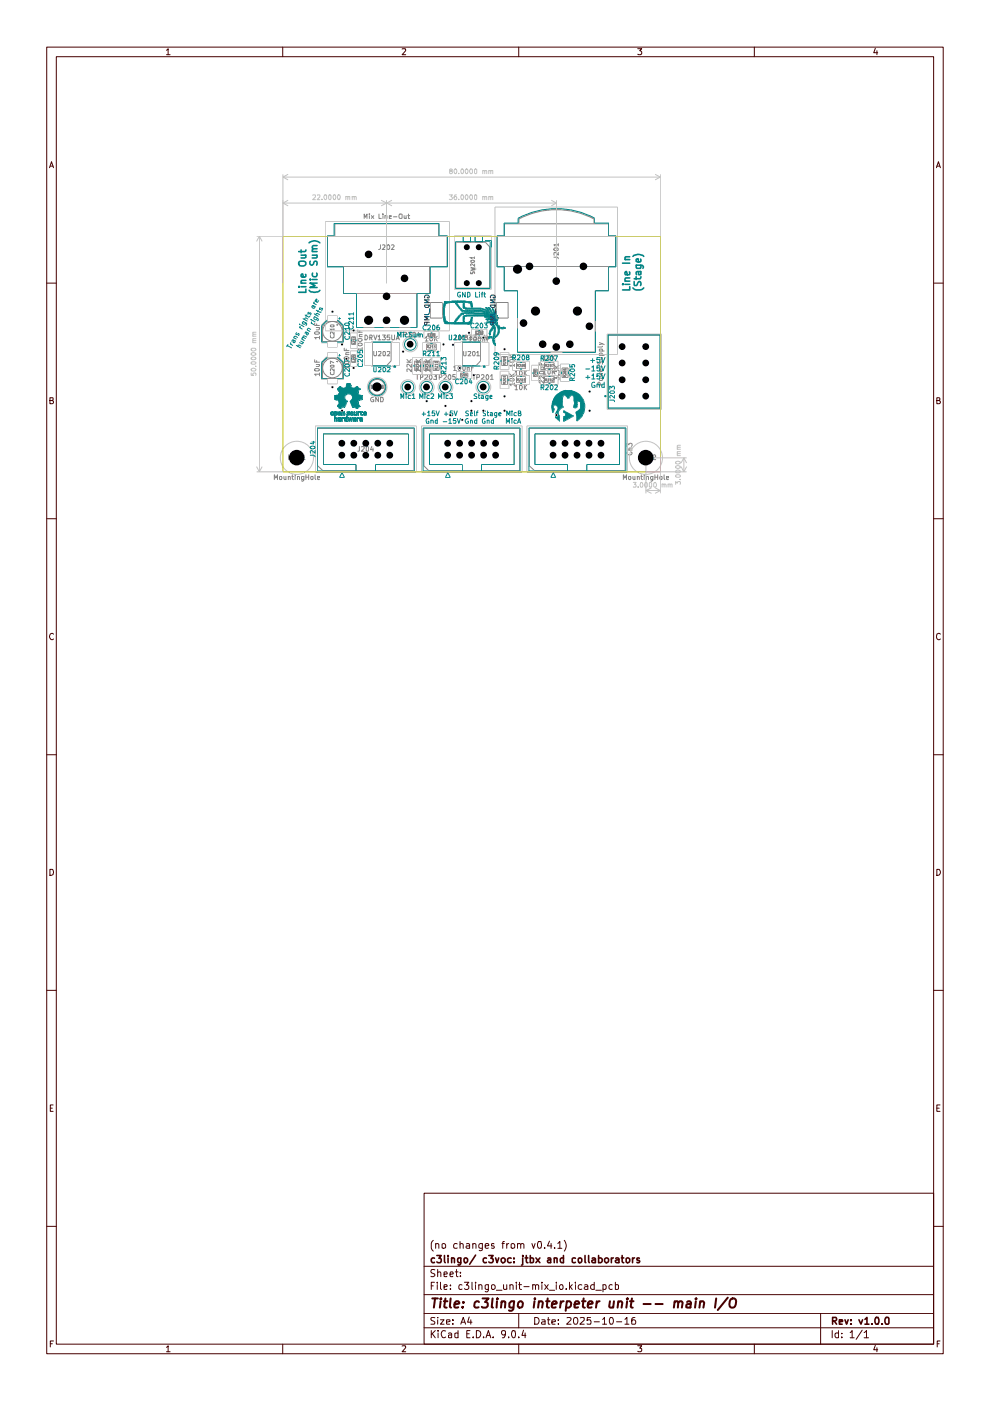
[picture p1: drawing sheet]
<svg xmlns="http://www.w3.org/2000/svg" width="210mm" height="297mm" viewBox="0 0 210 297" stroke-linecap="round" stroke-linejoin="round" font-family="sans-serif">
<g fill="none" stroke="#470000" stroke-width=".21">
<path d="M9.9 10h190.1v277h-190.1zM11.9 12h186.1v273h-186.1zM35.3 10.7l.3-.4v1.3M35.3 11.6h.8M59.9 10v2M85.3 10.4l.6-.1 .1 .3-.7 1h.7M110 10v2M135.2 10.3h.9l-.5 .5 .5 .2-.1 .5h-.8M159.9 10v2M185.6 10.2l-.3 1h.8M185.9 10.8v.8M10.5 35.6l.4-1.3 .4 1.3"/>
<path d="M10.7 35.2h.6M198.5 35.6l.5-1.3 .4 1.3M198.6 35.2h.6M9.9 60h2M198 60h2M10.6 84.9l.6-.1 .1-.4-.7-.1v1.3h.5a.36 .36 0 0 0 .2-.6l-.3-.1M198.6 84.9h.5l.2-.2-.1-.3-.6-.1v1.3h.5l.3-.4-.3-.3M9.9 110h2M198 110h2M11.3 134.5a.58 .58 0 0 0-.8 .1 .58 .58 0 0 0 .2 .8l.3 .2 .3-.1M199.4 134.5l-.4-.2a.66 .66 0 0 0-.5 .8 .66 .66 0 0 0 .8 .5l.1-.1M9.9 160h2"/>
<path d="M198 160h2M10.6 184.3h.5a.71 .71 0 0 1 .2 .8 .71 .71 0 0 1-.7 .5zM198.6 184.3h.5a.71 .71 0 0 1 .3 .8 .71 .71 0 0 1-.8 .5zM9.9 210h2M198 210h2M10.7 234.9h.4M11.3 234.3h-.6v1.3h.6M198.6 234.9h.5M199.3 234.3h-.7v1.3h.7M89.9 253h108.1v32h-108.1zM9.9 260h2M89.9 278.5h108.1"/>
<path d="M89.9 274.5h108.1M89.9 268.5h108.1M91.4 272.6h.5M91.9 263l-.3 .2a1.84 1.84 0 0 0-.1 1.6l.4 .5M92.1 271.9h-.7v1.5M92.2 279.4h-.8v.5l.6 .3 .2 .3-.2 .3h-.6M92.2 269.2h-.8a.61 .61 0 0 0 .1 .7 .61 .61 0 0 0 .6 .2l.1 .3a.6 .6 0 0 1-.8 .2M92.4 263.8l.1-.1a.36 .36 0 0 1 .5 .2v.8M92.4 263.7v1M92.7 271.9v.1M92.7 272.4v1M92.8 279.3v.1"/>
<path d="M92.8 269.8l.2-.1h.4l.1 1M92.8 269.2v1.5M92.8 279.8v1M93.4 279.8h.7l-.7 1h.7M93.4 271.9v1.3l.2 .2M93.7 263.8l.3-.1 .4 .1v.8h-.7zM94.1 272.9l.7-.2-.1-.3-.6 .1v.8h.6M94.1 270.2l.7-.1-.1-.4h-.6v.9h.6M95.4 270.2l.7-.1-.2-.4h-.4l-.1 .8 .2 .2 .4-.1M95.5 273.2v.2M95.5 272.5v.1M96 279.8v.2"/>
<path d="M96.5 269.7h.6M96.8 269.2v1.3l.3 .2M96.9 263.7h-.5l-.2 .3 .1 .6h.6M97.5 263.8l.1-.1a.36 .36 0 0 1 .6 .2v.8M97.5 263.2v1.5M97.6 270.5v.2M97.6 269.7v.2M98 272.5l-.5-.1-.2 .3 .1 .6h.6M98.5 271.9h.9l-.5 .6h.2l.3 .2v.4l-.3 .3-.6-.2M98.9 263.7h.6l.1 1M99.5 279.2l-.4 1.1h1M99.6 264.1l-.7 .1-.1 .1 .3 .4 .5-.1"/>
<path d="M99.8 279.8v1M100.1 271.9v1.4l.1 .1M100.2 263.8l.1-.1a.36 .36 0 0 1 .6 .2v.8M100.2 263.7v1M100.8 271.9v.1M100.8 272.4v1M101.5 272.5h.1a.36 .36 0 0 1 .6 .1v.8M101.5 272.4v1M102.3 263.7v1.2l-.4 .3-.3-.1M102.3 263.7h-.4l-.4 .3 .1 .6h.7M102.9 264.2l.7-.1-.1-.4h-.4l-.2 .2v.6l.2 .2 .4-.1M103.5 272.4v1.2l-.2 .3-.4-.1"/>
<path d="M103.5 272.5l-.4-.1-.2 .1v.7l.2 .2 .4-.1M104.2 272.5l.3-.1 .3 .1 .2 .6a.45 .45 0 0 1-.8 .1zM104.7 263.7h-.5v.5h.4l.2 .3-.2 .2-.4-.1M105.2 273.6h1.2M106.4 263.7h.5M106.8 272.4v.8l.1 .2 .5-.2M106.9 263.2h-.2l-.1 .2v1.3M107.4 263.7v1M107.4 272.4v1M107.9 263.7l-.5 .3M108.1 272.5h.1a.36 .36 0 0 1 .6 .1v.8M108.1 272.4v1"/>
<path d="M108.4 263.8l.2-.1 .5 .1v.8h-.7zM109.5 271.9v.1M109.5 272.4v1M109.7 263.8l.1-.1a.36 .36 0 0 1 .6 .2v.8M109.7 263.7v1M110 278.5v3M110 272.4h.6M110.2 271.9v1.3l.4 .2M110.4 263.9a.35 .35 0 0 1 .3-.3 .35 .35 0 0 1 .4 .3v.8M111.1 272.8h1.1M112.8 263.7l.3 1 .4-1M112.9 272.5l.2-.1 .4 .1v.9"/>
<path d="M112.9 272.4v1M113.4 279.3a.79 .79 0 0 1 .9 .5 .79 .79 0 0 1-.3 1h-.6zM113.5 272.6a.35 .35 0 0 1 .4-.2 .35 .35 0 0 1 .3 .2v.8M114.1 263.3h.6v1.3l-.4 .1-.3-.3v-.7zM114.9 279.8h.6l.1 .2v.8h-.7v-.5l.7-.1M114.9 271.9v.1M114.9 272.4v1M115.5 264.6v.1M115.5 272.4l.7 1M116.1 279.8h.5M116.2 279.3v1.3l.1 .2h.3M116.2 272.4l-.7 1"/>
<path d="M116.5 263.1l-.4 1.1h.9M116.5 273.6h1.1M116.8 263.7v1M117.6 264.6v.1M117.9 271.9v.1M117.9 272.4v1M118.3 263.7l.4-.5v1.5M118.3 264.7h.8M118.4 279.8v.2M118.7 272.5l.2-.1 .4 .1v.8l-.4 .1-.3-.3zM119.6 263a1.74 1.74 0 0 1 0 2.3M120.1 273.2v.2"/>
<path d="M120.2 279.4h.8l.1 .3-1 1.1h1M120.7 271.9v1.5M120.9 272.8l.4 .6M121.3 272.4l-.6 .6M121.8 279.4l.3-.1a.88 .88 0 0 1 .2 1.5h-.5l-.1-.3-.1-.7zM122 271.9v.1M122 272.4v1M123 279.4h.9v.5l-1 .9h1M123.4 272.5h-.6l-.2 .6a.52 .52 0 0 0 .8 .2M124 272.5h.5l.1 .9M124.6 272.7l-.5 .1-.2 .2 .2 .4 .5-.1M125.2 279.3h-.7v.7l.2-.2 .5 .1v.9l-.7-.1"/>
<path d="M126 272.5h-.6l-.2 .6a.52 .52 0 0 0 .8 .2M126 271.9v1.5M126.3 273.6h1.2M127.8 279.7l.4-.4v1.5M127.8 272.5l.5-.1 .2 .3-.1 .6h-.6M127.8 272.4v1.5M129.4 279.4l.3-.1a.96 .96 0 0 1 .1 1.5h-.4l-.2-.6zM129.8 272.5l-.4-.1-.3 .3v.4l.3 .3 .4-.1M130.5 272.5l.4-.1 .2 .1v.7l-.2 .2-.4-.1M130.5 271.9v1.5M132.5 279.7l.4-.4v1.5M134.6 279.3l-.5 .1-.2 .3v1h.8l.1-.5-.2-.3-.4-.1-.3 .4"/>
<path d="M174 278.5v6.5M198 260h2M10.7 284.9h.4M11.3 284.3h-.6v1.3M35.3 285.7l.3-.4v1.3M35.3 286.6h.8M59.9 285v2M85.3 285.4l.6-.1 .1 .3-.7 1h.7M89.9 281.5h108.1M91.4 282.1v1.5M91.6 282.7l.7 .9M92.3 282.1l-.9 .9"/>
<path d="M92.9 282.1v.1M92.9 282.6v1M94.5 282.2a.67 .67 0 0 0-.9 .1 .67 .67 0 0 0 0 .9l.2 .3 .3 .1 .4-.1M94.7 280.3l.7-.1-.1-.4h-.6v.2v.8h.6M95.1 282.7l.5-.1 .2 .2v.8M95.8 283l-.7 .1v.4h.7M96 280.7v.1M97.1 282.7h-.7v.8l.3 .1 .4-.1M97.1 282.1v1.5M97.7 280.8l.5-1.5 .5 1.5M97.8 280.3h.8M99 282.8h.5"/>
<path d="M99.7 282.1h-.7v1.5h.7M100.3 283.5v.1M101 282.1a.78 .78 0 0 1 .9 .8 .78 .78 0 0 1-.9 .7zM102.5 283.5v.1M103 283.6l.5-1.5 .6 1.5M103.2 283.1h.7M104.6 283.5v.1M107.2 282.7l-.3 .3h-.3a.6 .6 0 0 1-.2-.8h.7a1.18 1.18 0 0 1-.3 1.4h-.3M107.9 283.5v.1M108.6 282.2h.5a1.1 1.1 0 0 1-.1 1.4l-.4-.1-.1-.5zM110 283.5v.1M110 285v2"/>
<path d="M111 282l-.3 1.1h.8M111.3 282.6v1M117 280.3l.8-.1-.1-.4h-.6l-.1 .2 .1 .8h.6M118.4 280.7v.1M126 280.2h1.1M127.8 280.8h.8M130.7 280.2h1.1M132.5 280.8h.8M135.2 285.3h.9l-.5 .5 .5 .2-.1 .5h-.8M159.9 285v2M176.4 282.1v1.5M177.8 282.7l-.5-.1-.3 .3v.4l.3 .3 .5-.1"/>
<path d="M177.8 282.1v1.5M178.5 283.5v.1M178.5 282.7v.1M180.3 282.5l.4-.4v1.5M180.3 283.6h.8M182.8 282l-1.3 2M183.2 282.5l.5-.4v1.5M183.2 283.6h.9M185.6 285.2l-.3 1h.8M185.9 285.7v.9M198.7 284.9h.4M199.3 284.3h-.6v1.3"/>
</g>
<g fill="none" stroke="#470000" stroke-width=".34">
<path d="M92.1 266.8l-.4-.1-.3 .3v.4l.3 .3 .4-.1M92.6 266.2h1l-.6 .6 .5 .1v.7l-.6 .1-.3-.2M94.2 266.2v1.3l.2 .2M95 266.2v.2M95 266.7v1M95.8 266.9l.1-.2 .5 .2v.8M95.8 266.7v1M97.7 266.7v1.2l-.2 .3-.4-.1M97.7 266.8l-.4-.1-.3 .3 .1 .6h.6M98.5 266.8l.4-.1 .2 .3v.4l-.2 .3-.4-.1zM100.8 266.1l-1.2 2M103.1 266.8l-.4-.1-.3 .3v.4l.3 .3 .4-.1"/>
<path d="M103.6 266.2h1l-.5 .6 .4 .1a.6 .6 0 0 1-.2 .8l-.7-.2M105.1 266.7l.3 1 .3-1M106.3 267a.47 .47 0 0 1 .4-.3 .47 .47 0 0 1 .4 .3v.4l-.3 .3-.5-.2zM108.4 266.8a.52 .52 0 0 0-.8 .2l.2 .6h.6M109 267.5v.2M109 266.8v.1M110.8 266.7v1.4l-.2 .1M110.8 266.2v.2M111.3 266.7h.6M111.6 266.2v1.3l.3 .2M112.4 266.8l.5-.1 .2 .2v.6l-.2 .2-.5-.1M112.4 266.2v1.5"/>
<path d="M113.6 266.7l.9 1M114.5 266.7l-.9 1M116.2 266.8h.6v.9M116.8 267l-.7 .3 .1 .4 .6-.1M117.5 266.9l.2-.2 .4 .1v.9M117.5 266.7v1M119.5 266.8l-.5-.1-.2 .3v.4l.2 .3 .5-.1M119.5 266.2v1.5M122 266.8l-.4-.1-.3 .2v.6l.3 .2 .4-.1M122.7 266.8l.4-.1 .3 .3v.4l-.3 .3-.4-.1zM124 266.2v1.4l.2 .1M124.8 266.2v1.3l.2 .2"/>
<path d="M125.6 266.8l.4-.1 .2 .2v.8M126.2 267l-.7 .3 .2 .4 .5-.1M126.9 266.8a.52 .52 0 0 1 .8 .2l-.2 .6h-.6M126.9 266.2v1.5M128.2 267a.47 .47 0 0 1 .4-.3 .47 .47 0 0 1 .4 .3v.4l-.3 .3-.4-.2zM129.6 266.7v1M130 266.7l-.4 .3M130.6 266.8l.4-.1 .2 .2v.8M131.2 267l-.7 .3 .2 .4 .5-.1M131.7 266.7h.5M131.9 266.2v1.3l.3 .2M132.8 266.9v-.1a.45 .45 0 0 1 .7 .2l-.1 .5-.4 .2-.2-.2z"/>
<path d="M134.1 266.7v1M134.5 266.7l-.4 .3M135.6 266.8h-.6v.3l.6 .3-.1 .3-.5-.1M179.2 279.8l.3 1 .3-1M180.4 279.8v.2M182.1 279.8l.4 1 .4-1M183.4 279.7l.4-.4v1.5M185.7 279.4l.5-.1 .2 .5-.2 1h-.4l-.2-.3-.1-.7zM187.8 279.4l.5-.1 .2 .3v.9l-.2 .3h-.4l-.2-.3-.1-.7zM176.5 280.1l.7-.1 .2-.2-.1-.4-.8-.1v1.5M176.9 280.1l.5 .7M178 280.2h.6v-.4h-.6v1h.6"/>
<path d="M180.4 280.7v.1M183.4 280.8h.8M184.8 280.7v.1M187 280.7v.1"/>
</g>
<g fill="none" stroke="#470000" stroke-width=".42">
<path d="M91.7 275.3h1.1M92.2 275.3l-.2 1.9M93.4 275.9l-.1 1.3M93.5 275.3l-.2 .1h.3l-.1-.1-.1 .2M94.1 275.9h.8M94.4 275.3l-.2 1.7 .2 .2h.3M95.5 275.3l-.1 1.7 .2 .2M96.4 276.6l.9-.2 .1-.2-.2-.3h-.5l-.3 .3-.1 .8 .3 .2h.6M98.1 277.1v.1M98.3 276.1v.1M101.6 276.1l-.2-.2a.67 .67 0 0 0-.8 .4v.8a.64 .64 0 0 0 .9 .1M102.3 275.3h1.3l-.8 .8 .5 .1 .1 .7-.4 .3h-.6l-.2-.1"/>
<path d="M104.4 275.3l-.1 1.9h.2M105.4 275.9l-.1 1.3M105.5 275.3v.2M106.3 276.1a.52 .52 0 0 1 .8 0v1.1M106.4 275.9l-.2 1.3M109 275.9l-.2 1.7a.65 .65 0 0 1-.9 .2M109 276.1l-.2-.2h-.4l-.4 .4v.8l.3 .1h.5M109.9 276.1l.6-.2 .4 .4-.1 .6a.55 .55 0 0 1-.5 .3 .55 .55 0 0 1-.5-.3zM113.3 275.9l-.1 1.3M113.4 275.3v.2M114.3 276.1l.2-.2h.4l.1 .2-.1 1.1M114.3 275.9l-.2 1.3"/>
<path d="M115.8 275.9h.7M116.1 275.3l-.1 1.7 .4 .2M117.1 276.6l.9-.2 .1-.2-.3-.3h-.4l-.3 .3-.1 .8 .2 .2h.6M118.9 275.9l-.2 1.3M119.5 275.9l-.4 .2-.2 .2M120.2 276.1l.2-.2h.4l.3 .4-.1 .6a.72 .72 0 0 1-1 .3M120.2 275.9l-.3 2M121.8 276.6l1-.2-.2-.5h-.5l-.1 .2-.2 .9 .2 .2h.6M123.4 275.9h.8M123.7 275.3l-.1 1.7 .4 .2M124.7 276.6l.9-.2 .1-.2-.3-.3h-.4l-.3 .3-.1 .8 .2 .2h.6M126.5 275.9l-.1 1.3"/>
<path d="M127.1 275.9l-.4 .2-.2 .2M129.3 275.9l-.1 1.3h.6l.2-.1M130.2 275.9l-.2 1.3M131.1 276.1l.3-.2 .5 .2-.1 1.1M131.1 275.9l-.2 1.3M133 275.9l-.2 1.3M133.1 275.3l-.2 .1h.2v-.1l-.1 .2M133.6 275.9h.7M134 275.3l-.3 1.7 .5 .2M136.4 276.5h1.6M139 276.5h1.5M143 276.1l.3-.2h.3l.2 .2-.1 1.1"/>
<path d="M143 275.9l-.1 1.3M143.8 276.2l.3-.3h.4l.2 .2-.1 1.1M145.7 276.1l.2-.2h.4l.1 .2-.1 1.1M146.5 276.4l-.9 .2-.1 .2v.4h.9M147.5 275.9l-.1 1.3M147.6 275.3l-.2 .1h.3l-.1-.1-.1 .2M148.5 276.1l.2-.2h.4l.1 .2-.1 1.1M148.5 275.9l-.2 1.3M151.8 275.3l-.2 1.9M154.3 275.1l-2.1 2.6M154.9 275.5a.64 .64 0 0 1 .7-.2 .64 .64 0 0 1 .5 .6l-.3 1.1a.7 .7 0 0 1-1.1 0l-.1-.4z"/>
</g>
<g fill="none" stroke="#848484" stroke-width=".21">
<path d="M69.5 50.2h25.3v6.3h-25.3zM71 50.2v-2.7h22v2.7M72.9 56.5v5.7h18.2v-5.7M77.2 46.3v-.9l.3 .7 .3-.7v.9M78.3 45.4v.1M78.3 45.7v.6M78.7 45.7l.5 .6M79.2 45.7l-.5 .6M80.3 45.4v.9h.6M80.7 51.9v.8l-.4 .2M81.1 52h.5v.3l-.6 .6h.6M81.2 45.4v.1"/>
<path d="M81.2 45.7v.6M81.6 45.8l.4-.1v.6M81.6 45.7v.6M82 52.1l.3-.2a.55 .55 0 0 1 .3 .5 .55 .55 0 0 1-.3 .5l-.3-.2zM82.5 46l.5-.1v-.2h-.5v.6h.5M83 52l.4-.1 .2 .2-.6 .8h.6M83.4 46h.8M84.7 45.5h.6v.7h-.6zM85.7 45.7v.5h.4M86.1 45.7v.6M86.4 45.7h.5M86.6 45.4v.9h.3"/>
<path d="M96.6 51.4h6.3l.9 1v8.7h-7.2zM98.3 51.4v-1.2h1.5v1.2M99.8 56.7l.8 .2-.6 .1 .6 .2-.8 .2M99.8 55.3a.52 .52 0 0 1 .8 .1 .45 .45 0 0 1-.4 .3 .45 .45 0 0 1-.4-.4zM99.9 57.6v.4h.2l.2-.4h.2v.4M100.6 55.9v.5l-.6-.5-.2 .2 .1 .3M100.6 54.7h-.8l.2 .2M100.6 54.4v.5M100.8 51.4v-1.2h1.5v1.2M105.5 50.2h25v6.3h-25zM107 50.2v-2.7h22v2.7M107 56.5v5.1h2.8v13h16.4v-13h2.8v-5.1"/>
<path d="M110 46.5a17 17 0 0 1 16-.1l-.1 1.1M110 46.4v1.1M117.4 54.5h.7l.3 .4M117.4 52.7l.2-.1h.6l.2 .1a.47 .47 0 0 1-.5 .5 .47 .47 0 0 1-.5-.5zM118.4 53.5v.6l-.7-.6-.3 .1 .1 .5M118.4 51.9h-1l.3 .3M118.4 51.6v.6M66.7 78.2l.8-.1 .2 .4-.2 .2h-.6l-.2-.1zM66.7 76.3v.5h1M66.7 70.4h.8l.2 .3-.2 .2h-.6l-.2-.1zM66.7 68.5v.5h1M67.1 77.3h.6"/>
<path d="M67.1 69.4h.6M67.1 68.7v.3M67.1 76.5v.3M67.6 77.3l.1 .1-.1 .3h-.5M67.6 69.4l.1 .2-.1 .3h-.5M67.7 79.3h-1l.3 .4M67.7 71.5h-1l.3 .4M67.7 71.3v.6M67.7 79.1v.6M69.3 68.1h2.4l.9 1v3.3h-4.2v-3.3zM69.3 75.9h2.4l.9 1v3.3h-4.2v-3.3zM70.1 69l.6-.1 .1 .1v.2l-.6 .1-.1-.1z"/>
<path d="M70.1 77.5l.6-.1 .1 .1v.3l-.6 .1-.1-.1zM70.1 71.2v.3l.3 .2 .4-.2-.1-.3M70.1 79v.3l.3 .2 .4-.2-.1-.3M70.8 70.4v.5l-.4-.5-.3 .1v.3M70.8 69.8h-.7l.2 .3M70.8 78.2v.5l-.4-.5-.3 .1v.3M70.8 76.9l-.7-.3v.6M70.8 69.6v.5M71.2 68.9h.5M71.2 76.7h.5M71.5 68.7v.3M71.5 76.5v.3"/>
<path d="M73 76.7l.7-.1 .3 .4-.3 .1h-.5l-.2-.1zM73 75.8a.63 .63 0 0 1 1 .1l-.3 .3h-.5l-.2-.1zM73 73.8v.5h1M73.3 75.2h.7M73.4 74v.3M74 77.8h-1l.2 .3M74 74.8h-.6v.4M74 77.6v.5M74.5 75.2h.9v1.6h-.9zM74.5 71.4h.9v1.6h-.9zM74.8 76.5l.1 .3h.2v-.3M74.8 75.7h.3v.2l-.2 .1z"/>
<path d="M74.8 75.4v.2h.2l-.1-.2 .2-.1v.3M74.8 72.6v.3h.3v-.3M75.1 76.1v.2l-.3-.2v.2M75.1 72.3v.2l-.3-.2v.2M75.1 72h-.3l.1 .1M75.1 71.6h-.3l.1 .2M75.1 71.5v.3M75.1 71.8v.3M75.6 62.2v7.2h12.7v-7.2M75.9 72.9a.52 .52 0 0 1 .5-.2 .52 .52 0 0 1 .4 .5 .52 .52 0 0 1-.6 .1 .52 .52 0 0 1-.3-.4zM75.9 72l.1-.2h.6l.2 .2a.47 .47 0 0 1-.5 .4 .47 .47 0 0 1-.4-.4zM75.9 69.9v.5h.9"/>
<path d="M76.2 71.4h.6M76.3 70.1v.3M76.8 74h-.9l.2 .3M76.8 71h-.6l.1 .4M76.8 73.7v.6M77.4 71h.2l.4 .5-.3 .6h-.3zM78.4 71.5h.4l.1-.4-.5-.1v1.1M78.6 71.5l.3 .6M79 72.6h3.9v3.9l-.9 1h-3zM79.2 74.5l.1 .9h.5v-.9M79.2 71l.4 1.1 .3-1.1M80.2 71.4l.2-.4v1.1"/>
<path d="M80.2 72.1h.6M80.3 74.6l.4-.1 .1 .4-.6 .5h.6M81.1 71h.6l-.3 .5h.2l.1 .1-.1 .5-.5-.1M81.3 74.5h.3l.1 .2-.1 .7h-.3l-.1-.1zM82.1 74.6l.4-.1 .1 .4-.6 .5h.6M82.6 71h-.5l-.1 .5h.5l.1 .5h-.6M83.1 71v1.1h.5l.1-1.1M84 72.1l.3-1.1 .4 1.1M84.1 71.8h.5M84.8 70.4h.5M85 70.4v1.1M85.6 71h.5l.1-.5-.6-.1v1.1"/>
<path d="M86.3 76.8h.9M86.3 76.2l.5 .6M86.6 70.5h.5v.4l-.6 .6h.6M87.2 78.2v.6l-.5-.6-.4 .1 .1 .4M87.2 77.2v.7l-.7-.7-.2 .1 .1 .5M87.2 76.2l-.5 .5M87.5 70.6l.3-.2a.55 .55 0 0 1 .3 .6 .55 .55 0 0 1-.3 .5l-.3-.2zM87.8 76.6h1.3v1.9h-1.3zM88.2 76.8h1M88.2 79.4h.6M88.2 76.2l.6 .6M88.3 76.7h.3l.1 .2h-.4z"/>
<path d="M88.4 78.4v-.3h-.1l-.1 .3h.5M88.5 79.4v1M88.7 77.6v.3l-.4-.3v.3M88.7 77.3h-.5l.1 .1M88.7 78.1l-.3 .2M88.7 77.2v.2M88.7 70.4l-.2 .7h.6M89 70.8v.7M89.2 78.2v.6l-.6-.6h-.3v.5M89.2 77.2v.7l-.6-.7-.4 .3 .1 .3M89.2 76.2l-.6 .5M89.9 76.6h1.2v1.9h-1.2z"/>
<path d="M90.1 79.6l.3-.2 .3 .4-.7 .6h.7M90.2 71.6l.2-.3v1M90.2 72.3h.6M90.3 76.8h1M90.3 76.2l.5 .6M90.5 78.4v-.3h-.2l-.1 .3h.5M90.5 72.9h2v1.3h-2zM90.6 73.5h.3v-.2h-.3v.5M90.7 77.6v.3l-.3-.3-.2 .1 .1 .2M90.7 77.3h-.5l.2 .1M90.7 76.7v.3l-.2-.3-.3 .1 .1 .2M90.7 70.7h1.5v.7h-1.5z"/>
<path d="M90.7 77.2v.2M90.7 78.1l-.2 .2M90.7 73.5l.2 .3M91.1 70.9h-.3v.3h.3M91.1 79.6l.2-.2a.53 .53 0 0 1 .3 .6 .53 .53 0 0 1-.4 .4l-.2-.3zM91.1 73.4l.2-.1 .1 .1-.3 .4h.3M91.2 71.4l.2-.1 .3 .2v.6l-.3 .2a.58 .58 0 0 1-.2-.9zM91.2 70.9l.2-.1-.3 .4h.3M91.3 78.2v.6l-.6-.6-.4 .1v.4M91.3 77.2v.7l-.8-.7-.2 .1v.5M91.3 76.2l-.6 .5M91.6 73.4l.1-.1v.5"/>
<path d="M91.6 73.8h.3M91.7 70.8l.1 .2-.1 .2h-.1zM91.8 76.6h1.3v1.9h-1.3zM91.9 79.4h.6l-.3 .4 .3 .1v.4h-.6M92.1 73.4l.1-.1v.5M92.1 73.8h.2M92.1 71.3v1M92.2 70.8h-.2v.4h.2v-.2l-.2 .1M92.2 79.4h.6M92.2 77v-.3l.2 .1v-.1h.3v.3M92.3 71.7l.4 .6M92.5 78.4l-.1-.3h-.2v.3h.6"/>
<path d="M92.5 79.4v1M92.7 71.3l-.6 .6M92.8 77.6v.3l-.5-.3-.1 .3M92.8 77.3h-.6l.1 .1M92.8 78.1l-.3 .2M92.8 77.2v.2M94.1 79.6l.4-.2 .2 .3-.6 .7h.6M95.2 79.4l.4 .3-.1 .7a.54 .54 0 0 1-.5-.4 .54 .54 0 0 1 .2-.6zM96.2 77.8l.2-.2v1M96.2 78.6h.6M96.5 79.4h-.5v.5h.5l-.1 .5-.4-.1M96.6 71v1.1h.5"/>
<path d="M97.2 77.6h.1a.52 .52 0 0 1 .4 .4 .52 .52 0 0 1-.3 .6l-.3-.5zM97.5 72.1v-1.1l.3 .8 .3-.8v1.1M97.6 79.1h1.6v.9h-1.6zM97.9 79.4h-.2v.3h.2M98 72.6h3.9v3.9l-.9 1h-3zM98.1 79.4l.1-.1 .1 .2-.3 .2h.3M98.2 77.6h.4v.1v.6l-.2 .3-.3-.3zM98.3 74.5l.1 .9h.4v-.9M98.5 79.3l.2 .1-.1 .3-.2-.1zM98.7 71.5l-.1-.1v-.3h.5v.2l-.1 .2h-.4v.6h.4l.1-.2-.2-.4M98.9 79.3l-.1 .3h.2M99 79.5v.2"/>
<path d="M99.1 78l.4-.1v.7M99.1 77.9v.7M99.2 74.6l.5-.1 .1 .2-.6 .7h.6M99.4 71h.7l-.4 .5h.3l.1 .1-.1 .5-.6-.1M99.5 71.7l.2-.3v1M99.5 72.4h.5M100 78h.3M100.2 74.6l.1-.1a.47 .47 0 0 1 .5 .5 .47 .47 0 0 1-.5 .4l-.1-.3zM100.2 79.4h.6M100.4 71h.6l-.3 .5h.2l.1 .1-.1 .5-.5-.1M100.5 77.6h-.5v1M100.5 71.5l.2-.1a.55 .55 0 0 1 .3 .5 .55 .55 0 0 1-.3 .5l-.3-.4z"/>
<path d="M100.5 79.4v1M100.8 70.1h1.6v.8h-1.6zM101.1 74.8l.2-.3v.9M101.1 75.4h.6M101.1 70.4l-.1-.1v.4h.1M101.3 70.4l.3-.1-.3 .4h.3M101.4 71.5l.2-.1a.55 .55 0 0 1 .3 .5 .55 .55 0 0 1-.3 .5l-.3-.4zM101.4 71.7h.8M101.7 70.3h.2v.4h-.2zM102.1 70.3h.2l-.1 .2h.1v.2h-.2M102.1 79.6l.1-.2h.2l.2 .2v.3l-.6 .5h.6M102.4 71.8h.4v.6"/>
<path d="M102.4 71.7v.7M103.2 71v1.1l-.5-1.1v1.1M103.3 79.4a.53 .53 0 0 1 .3 .6 .53 .53 0 0 1-.4 .4l-.2-.6zM103.3 71.9h.3M103.7 71.4h-.4v1M104 79.8l.3-.4v1M106.4 79.5h1.2v2.1h-1.2zM106.4 75.6h1.2v1.9h-1.2zM106.7 76.2h.4l.1 .1-.5 .1zM106.9 75.6l.2 .3-.3 .1a.23 .23 0 0 1 .2-.3 .23 .23 0 0 1 .2 .2M107 77.4v-.2l-.3-.1v.3h.5M107.2 79.8h-.5l.2 .2"/>
<path d="M107.2 76.7v.2l-.5-.2v.2M107.2 79.7v.3M107.2 77.1l-.2 .2M108 76.5a.58 .58 0 0 1 1.1 0l-.2 .3h-.7zM108 75.8h1.1M108 75.3l.6 .5M108 79.8h1.1M108 79.2l.6 .6M109.1 77.5h-1.1l.4 .2M109.1 77.2v.5M109.1 75.3l-.6 .4M109.1 79.2l-.6 .5"/>
<path d="M109.2 78.9l.3-.3v1M109.2 79.6h.5M109.5 79.9h2v1.3h-2zM109.5 76.9h2v1.3h-2zM109.6 77.5h.3v-.2h-.3v.5M109.8 77.5l.1 .3M110.1 77.3h.3v.2l-.3 .3h.3M110.2 78.7l.2-.1a.66 .66 0 0 1 .2 1h-.4v-.2zM110.7 77.3h.2l-.1 .5h-.2zM111.1 77.5v-.2l.3 .1-.4 .3 .3 .1v-.3M111.2 78.6v1M111.3 79.1l.4 .5"/>
<path d="M111.7 78.6l-.5 .6M113.1 78.3h.8v1.6h-.8zM113.2 78.9l.4-.1 .1 .2h-.4zM113.3 79.5v.3h.3l.1-.3M113.7 79.2v.3l-.3-.3-.2 .1 .1 .1M113.7 78.4v.3l-.3-.3-.2 .1 .1 .1M114.3 76.9v.5h1M114.4 78.8l.7-.1 .2 .1v.4h-.7l-.3-.1zM114.6 78.3h1.1M114.7 78.3l-.1-.3 .2-.2 .5 .1v.4M114.8 77v.4M115.1 75.6l.4-.3v1"/>
<path d="M115.1 78.6l.4-.3v1M115.1 76.3h.6M115.1 79.3h.6M115.3 79.7v.6l-.7-.6-.3 .1 .1 .5M115.4 79.9h2.1v1.3h-2.1zM115.4 76.9h2.1v1.3h-2.1zM115.6 77.5h.3l.1-.2h-.4v.5M115.8 77.5l.2 .3M116.1 77.3h.3v.2l-.3 .3h.3M116.2 78.3h.4l.1 .2v.6l-.2 .2-.3-.2zM116.3 75.3l.4 .2-.1 .8h-.4v-.2v-.6zM116.6 77.3h.3l-.1 .5h-.2z"/>
<path d="M117.1 77.3h.3l-.3 .5M117.1 75.3v1M117.1 78.3v1M117.3 75.8l.4 .5M117.3 78.7l.4 .6M117.5 79.2v-.7l.4 .3v-.2l.2-.1 .4 .1-.1 .6M117.5 78.1h1M117.5 77.5l.6 .6M117.7 75.3l-.6 .6M117.7 78.3l-.6 .6M118.4 79.5h.1M118.5 77.5l-.6 .4"/>
<path d="M119.2 78h1.2v2.1h-1.2zM119.5 78.7l.3-.1 .2 .3-.4 .1zM119.5 78.2v.2h.3v-.2h.2l-.1 .2M119.8 79.9v-.3h-.3v.3h.5M120 79.1v.4l-.2-.4-.3 .1 .1 .2M120 79.6l-.2 .2M126.7 76.7l.1 .5h.3l.2-.5h.4v.5M127.1 79.1l.7 .1-.5 .2 .5 .3-.7 .1M127.1 77.6l.2 .2M127.1 72.6l1 .5M127.1 77.8h.7M127.1 75.9h.7"/>
<path d="M127.7 78.3l.1 .3-.2 .1h-.4l-.1-.4 .2-.1 .1 .5M127.7 75.9l.1 .2-.2 .2h-.5M127.7 75.4v-.5h-.6v.5h1M127.7 74.4v-.4l-.6 .1v.3h1M127.8 73.4l-.2 .2h-.9M127.8 72.9l-.7 .2M128.9 71h11.1v15.5h-11.1zM61.2 96.4v1.1M61.2 96.9h.6M61.8 96.4v1.1M62.2 96.5l.4-.1 .2 .4-.7 .7h.7M63.2 96.5l.2-.1a.53 .53 0 0 1 .4 .6 .53 .53 0 0 1-.5 .5l-.1-.4z"/>
<path d="M64.1 96.8l.3-.4v1.1M64.1 97.5h.6M67.4 90.8h20.4v8.9h-19.4l-1-.9zM75.5 99.7v-1.2h-7v-6.5h18.1v6.5h-7v1.2M76.2 94.7v.8l-.1 .2h-.2M76.6 94.7h.6v.4l-.6 .6h.6M77.7 94.7h.3l.1 .2v.8h-.4l-.1-.2zM78.6 81.7h.4M78.7 81.7h2.5v.7h-2.5zM78.8 94.7l-.2 .6h.6M78.9 81.7v.6M79.1 95v.7"/>
<path d="M79.2 84.2h-.4a.55 .55 0 0 0 0 1l.4-.1v-.3h-.2M79.2 82h.3v-.3h-.3v.6M79.8 81.7h.3v.2l-.4 .4h.4M80.3 84.2v1l-.6-1v1M80.4 81.7h.2v.6l-.3-.2zM80.7 84.2l.5 .1 .1 .5-.2 .4h-.4zM81.2 81.7l-.3 .1v.5h.3v-.4l-.3 .2M89.2 80l.5-.1v-.3l-.2-.2h-.3v1M89.9 90.8h20.3v8.9h-19.4l-.9-.9zM93.1 80l.5-.1v-.4l-.5-.1v1M98 99.7v-1.2h-6.9v-6.5h17.9v6.5h-6.9v1.2M101.1 80l.6-.1v-.3l-.2-.2h-.4v1"/>
<path d="M104 80.4h.6M106.7 80.2l.4-.1 .1 .2-.3 .2zM107 81.4v-.2l-.2-.1-.1 .3h.5M107.2 80.6v.3l-.5-.3v.3M107.2 81.1l-.2 .1M108.1 80.3h.8l.2 .3-.2 .2h-.7l-.2-.2zM109.1 81.4h-1.1l.4 .4M109.1 81.2v.6M109.2 81.9l.3-.3v1M109.2 82.6h.5M109.6 80.6h.3v-.3h-.3v.5M109.8 80.6l.1 .2"/>
<path d="M110.1 80.3h.3l-.3 .5h.3M110.2 81.6h.4l.1 .4-.2 .6-.3-.2zM110.6 80.3l.3 .1-.1 .4-.2-.1zM111 80.3h.4l-.2 .2 .2 .1-.1 .2-.3-.1M111.2 81.6v1M111.3 82l.4 .6M111.7 81.6l-.5 .6M112.2 90.8h20.3v8.9h-19.3l-1-.9zM115.3 80.6v.7l-.7-.7-.3 .2 .1 .4M115.6 80.6h.3l.1-.2-.4-.1v.5M115.8 80.6l.2 .2M116.1 80.3h.3l-.3 .5h.3"/>
<path d="M116.6 80.3l.3 .1-.1 .4-.2-.1zM117.1 80.3l.3 .1-.3 .4h.3M117.5 80.5v-.6l.4 .4v-.3l.2-.1 .4 .1-.1 .5M120.4 99.7v-1.2h-7v-6.5h18v6.5h-7v1.2M127.1 80.3l.6-.1 .1 .3-.5 .2-.2-.1zM127.3 81.6l-.1-.5-.3-.1-.2 .2v.4h1.1M128.3 83.9l.2 .1-.1 .1-.2-.1zM133 94.7v-.7l.3 .3 .3-.3 .3 .1 .1 .4-.1 .2M133 95.4h1M133.1 95.8l-.1 .5 .3 .1h.5l.1-.1 .1-.3-.1-.2M134 95h-.6v.4M135.6 96.9h.5"/>
<path d="M135.6 96.4v1.1M136.1 96.4v1.1M136.6 96.5h.5v.4l-.6 .6h.6M137.6 96.5l.2-.1 .3 .5-.2 .6h-.3l-.1-.2zM138.4 96.5l.5-.1 .1 .4-.7 .7h.7M58.2 101.7v-1l.3 .6 .3-.6v1M59.3 101.1l.4-.1 .1 .4-.2 .3-.3-.1zM60.2 101v.5l.2 .2 .2-.1M60.6 101v.7M61.1 101.1l.4-.1 .1 .7M61.1 101v.7M61.9 101h.3"/>
<path d="M62 100.7v.8l.2 .2M62.6 100.7v.1M62.6 101v.7M63.1 101.1l.3-.1 .1 .7M63.1 101v.7M64.4 101.6h-.5l.1-.6h.4v.8l-.2 .2-.3-.1M64.9 100.7v1M64.9 101.2h.5M65.4 100.7v1M66 101l.4 .1v.5h-.4zM66.8 100.7v.8l.2 .2M67.3 101.3h.4v-.3h-.4v.6h.4"/>
<path d="M132.2 101.7v-1l.3 .6 .3-.6v1M133.3 101h.4l.1 .2-.2 .5-.3-.1zM134.2 101v.5l.2 .2 .2-.1M134.6 101v.7M135.1 101.1l.4-.1 .1 .7M135.1 101v.7M135.9 101h.3M136 100.7v.8l.2 .2M136.6 100.7v.1M136.6 101v.7M137.1 101.1l.3-.1 .1 .7M137.1 101v.7"/>
<path d="M138.4 101.6h-.4v-.6h.4v.8l-.2 .2-.2-.1M138.9 101.2h.5M138.9 100.7v1M139.4 100.7v1M140 101l.4 .1v.5h-.4zM140.8 100.7v.8l.2 .2M141.3 101.3h.4v-.3h-.4v.6h.4"/>
<circle cx="70.5" cy="70.2" r="2.07"/>
<circle cx="70.5" cy="78" r="2.07"/>
<circle cx="80" cy="82.1" r="1.65"/>
</g>
<g fill="none" stroke="#c2c2c2" stroke-width=".21">
<path d="M69 46.9h26.3v23.2h-26.3zM96.3 50h7.9v11.3h-7.9zM104.9 43.9h26v31.2h-26zM69.5 74.7h2v.9h.3l1.1 1.2v3.7h-1.4v.9h-2v-.9h-1.4v-3.7l1.1-1.2h.3zM69.5 66.9h2v1h.3l1.1 1.1v3.7h-1.4v.9h-2v-.9h-1.4v-3.7l1.1-1.1h.3zM74.3 70.6h1.4v3.3h-1.4zM74.3 74.4h1.4v3.3h-1.4zM77.3 72.6h1.5v-.3h4.4v.3h1.5v4.9h-1.5v.3h-4.4v-.3h-1.5zM87.5 75.7h2v3.7h-2zM89.5 75.7h1.9v3.7h-1.9zM89.6 72.6h3.7v1.9h-3.7zM89.9 70.3h3.2v1.5h-3.2z"/>
<path d="M91.6 75.7h1.8v3.7h-1.8zM96.3 72.6h1.4v-.3h4.5v.3h1.5v4.9h-1.5v.3h-4.5v-.3h-1.4zM96.7 78.8h3.3v1.5h-3.3zM99.9 69.8h3.4v1.4h-3.4zM106 74.7h1.9v3.7h-1.9zM106 78.7h1.9v3.7h-1.9zM108.7 79.6h3.6v1.9h-3.6zM108.7 76.6h3.6v1.9h-3.6zM112.7 77.4h1.5v3.3h-1.5zM114.6 76.6h3.7v1.9h-3.7zM114.6 79.6h3.7v1.9h-3.7zM118.8 77.2h1.9v3.7h-1.9z"/>
<path d="M128.7 70.8h11.6v16h-11.6zM66.8 90.3h21.5v9.9h-21.5zM89.4 90.3h21.3v9.9h-21.3zM111.7 90.3h21.4v9.9h-21.4z"/>
<circle cx="87" cy="73" r="1.57"/>
<circle cx="62.9" cy="97.1" r="3.5"/>
<circle cx="80" cy="82.1" r="2.07"/>
<circle cx="86.5" cy="82.1" r="1.57"/>
<circle cx="90.5" cy="82.1" r="1.57"/>
<circle cx="94.4" cy="82.1" r="1.57"/>
<circle cx="102.5" cy="82.1" r="1.57"/>
<circle cx="136.9" cy="97.1" r="3.5"/>
</g>
<g fill="none" stroke="#008585" stroke-width=".21">
<path d="M109.7 74.7h7M110.3 79.8h.4M110.3 76.8h.4M110.3 78.3h.4M113 79v.3M114 79v.3M114.7 75.9h.5l.1-.4-.6-.1v1.1M115 75.9l.3 .6M115.7 75.5h.5v.4l-.5 .6h.5M116.3 79.8h.4M116.3 76.8h.4M116.3 78.3h.4"/>
<path d="M116.7 75.6l.2-.2a.55 .55 0 0 1 .4 .5 .55 .55 0 0 1-.4 .6l-.2-.2zM117.6 75.4h.6l-.4 1.1M119.1 78.8v.5M120.5 78.8v.5M120.8 77.3v.5h.5v-.5h.5v.5M120.9 78.3l.8-.1 .1 .4-.6 .2-.4-.2zM121.8 79.2v.6l-.6-.6-.4 .1 .1 .5M124.2 78.2h.9M124.6 79.6v.7M125.2 76.5h.9M125.5 77.8l.3-.2v1.1M125.5 79.6h.1l.2-.4v1.1"/>
<path d="M125.5 78.7h.7M125.6 76v.9M126.3 70.3v4.4M127.2 75.8h-.6v.5h.6v.4l-.2 .2-.4-.2M127.2 77.6h-.6v.5h.6v.4l-.2 .2-.4-.2M127.2 79.2h-.6v.6l.1-.1 .5 .1-.1 .5h-.5M127.5 75.8l.3 1.1 .5-1.1M127.5 77.6l.3 1.1 .5-1.1M127.5 79.2l.3 1.1 .5-1.1M128.9 71h11.1v15.5h-11.1zM110.3 81.3h.4M112.1 90.7h20.6v9.2h-20.6"/>
<path d="M113.4 92h18v6.5h-7M114.7 82.1h.5l.1-.4-.6-.1v1M115 82.1l.3 .5M115.7 81.7l.5-.1v.4l-.5 .6h.5M116.3 81.3h.4M116.7 81.8l.4-.2 .2 .4-.3 .6-.3-.2zM117.6 81.7l.5-.1 .1 .2-.6 .8h.6M119.5 88.3h.1M119.5 88.3v1.1l.3-.2M119.6 88.3h.1M119.6 87.5h.1M119.8 89.2h.1"/>
<path d="M120.8 88.7h.1M120.8 88.7l-1 .5M121.3 80.7v-.5h-.4l-.1 .5h1M121.5 88.2l-2-1.1v.4l.4 .2v.5l-.3 .1M121.5 88.2h.1M121.5 88.2l-.7 .5M121.8 80.1l-.5 .3M124.2 80h.9M125.5 80.3h.7M126.1 81.1l-.3-.1-.3 .3v.6l.1 .2 .6-.1v-.3h-.3M126.6 81.5l.4-.1 .1 .7M126.6 81.4v.7"/>
<path d="M128.1 81v1.1h-.4l-.1-.6 .5-.1M128.3 83.9l.2 .1-.1 .1-.2-.1zM129.3 84.8h.8l.2 .4M129.3 82.5v-.6l.4 .3 .2-.3h.2l.2 .2-.1 .4M129.4 83l.7-.1 .2 .3-.2 .2h-.6l-.2-.2zM130.3 83.8v.6l-.8-.6-.2 .2 .1 .4"/>
</g>
<path d="M119.5 87l2.1 1.1-2.1 1.2v-1l.4-.2v-.5l-.4-.1z" fill="#008585"/>
<path d="M117.4 87.2h.1M118.7 89.3h.1M119.4 86.3h.1M119.4 86.3a1.43 1.43 0 0 0-1 1.6l.3 .4v1M122.1 87.4h.1M122.2 87.8h.1M122.2 87.8l.1 1.5a3.5 3.5 0 0 0 1.3-4.6 3.5 3.5 0 0 0-4.5-1.6 3.5 3.5 0 0 0-1.9 4.4l.4-.7a.63 .63 0 0 1 0-.9 .7 .7 0 0 1 .7 .4 .7 .7 0 0 1-.1 .8 1.29 1.29 0 0 0 .5 2.2M122.4 85.7h.1M122.7 85h.1M122.7 85l.4 .3v1.4l-1 .6 .1 .5M122.7 85l-.3 .3v1l-.6 .2-.2-.1 .2-.7-.2-1.7-.2-.2h-.3l-.5 .7h-.2l-.6-.7h-.2a1.82 1.82 0 0 0-.3 1.6l-.1 .2 .2 .7" fill="none" stroke="#008585" stroke-width=".21"/>
<path d="M118 83.7a3.5 3.5 0 0 1 5.2 .4 3.5 3.5 0 0 1-.9 5.1l-.2-1.9 .9-.7v-1.3l-.1-.2-.4-.1-.2 .3v1l-.5 .1h-.2l.2-.7-.2-1.7-.3-.3h-.2l-.5 .7h-.3l-.5-.7h-.3a1.82 1.82 0 0 0-.3 1.6l-.1 .3 .3 .7a1.43 1.43 0 0 0-1 1.6l.2 .3v1a1.35 1.35 0 0 1-.4-2.3v-.1a.68 .68 0 0 0-.3-.9h-.4a.45 .45 0 0 0-.2 .6l.2 .3-.3 .7-.1-.3a3.7 3.7 0 0 1 .9-3.5z" fill="#008585"/>
<g fill="none" stroke="#008585" stroke-width=".21">
<path d="M89.8 77.3v.5M91.2 77.3v.5M91.7 77.3v.5M93.3 77.3v.5M93.6 76.4v-.6l.3 .3 .1-.3h.5v.6M94.1 79.2l-.1-.5h-.4v.5h1M94.6 77.6v.7l-.8-.7-.2 .1v.5M94.6 77h-1l.2 .3M94.6 78.7l-.5 .3M94.6 76.7v.6M103.5 71.7h.1M103.5 71.7h.7"/>
<path d="M103.7 71.7h.1M103.7 71.4h.1M103.7 71.4l-.2 .3M103.8 71.4h.1M104.2 71.7h.1M104.3 71.3h.1M104.3 71.4h.1M104.3 71.5h.1M104.3 71.6h.1M104.3 71.3v.3M104.3 71.6l-.1 .1M104.3 71.3l-.5 .1"/>
<path d="M85 84.5v-1l.3 .7 .3-.7v1M86.1 83.5v.1M86.1 83.8v.7M87 83.9l-.3-.1-.2 .3 .1 .4h.4M87.4 83.8l.3-.3v1M87.4 84.5h.6M89 84.5v-1l.3 .7 .4-.7v1M89.7 90.7v9.2h20.6v-9.2M90.1 83.5v.1M90.1 83.8v.7M91 83.9l-.2-.1-.3 .3 .1 .4h.4M91.4 83.6h.5v.3l-.5 .6h.5"/>
<path d="M93 84.5v-1l.3 .7 .3-.7v1M94.1 83.5v.1M94.1 83.8v.7M95 83.9h-.4v.5l.4 .1M95.3 83.5h.6l-.2 .4 .2 .1v.4h-.6M97.2 80.5l-.3-.2-.3 .3 .1 .7h.5M97.5 80.5l.2-.2 .4 .2v.4l-.6 .5h.6M98 99.9v-1.4h-6.9v-6.5h17.9v6.5h-6.9v1.4M98.7 80.3l.4 .3-.1 .8h-.4v-.2v-.6zM99.7 80.3l-.2 .7h.6M99.9 80.7v.7M101.1 83.6l-.3-.1-.3 .2 .6 .5v.2l-.6 .1"/>
<path d="M101.4 83.8h.4M101.5 83.5v.8l.3 .2M102.1 83.9l.3-.1 .1 .2v.5h-.4l-.1-.3 .5-.1M103.5 83.8v.9l-.1 .1h-.4M103.5 83.9l-.4-.1-.1 .3v.4h.5M103.9 84.2l.4-.1-.1-.3-.3 .1v.6h.4M106.2 80.3v.5M107.7 80.3v.5M112.1 90.7v9.2M113.4 92v6.5h7v1.4M124.4 98.5v1.4M95 100.2l.5 1h-1.1z"/>
<path d="M117.3 100.2l.5 1h-1z"/>
<circle cx="86.5" cy="82.1" r="1.23"/>
<circle cx="90.5" cy="82.1" r="1.23"/>
<circle cx="94.4" cy="82.1" r="1.23"/>
<circle cx="102.5" cy="82.1" r="1.23"/>
</g>
<path d="M103.5 71.5l.7-.2-.1 .3h-.6z" fill="#008585"/>
<g fill="none" stroke="#008585" stroke-width=".21">
<path d="M95.2 71l.1 1.1 .5-.1v-1M96.3 71.1h.5v.4l-.6 .6h.6M97.3 71.1l.2-.1 .3 .5-.2 .6h-.3l-.1-.2zM98 72.5h3.9M98 77.6h3.9M98.1 71.4l.3-.4v1.1M98.1 72.1h.6M100.5 68.7a.42 .42 0 0 0-.6 0 .42 .42 0 0 0 0 .6l.1 .2 .5-.1M100.8 68.7l.5-.2 .1 .3-.6 .7h.6M101.5 70.1h.2M101.5 71.1h.2M102 68.5a.53 .53 0 0 1 .4 .5 .53 .53 0 0 1-.5 .5l-.1-.6z"/>
<path d="M102.7 77.5l.2 .4h-.5zM102.7 68.5h.6l-.3 .4 .3 .1v.4h-.6M104.8 75.8a.58 .58 0 0 1 .9 .2 .58 .58 0 0 1-1-.1zM105.2 74.8h.1v.5l-.1 .1-.5-.2v-.3a.7 .7 0 0 1 1 .1v.3M105.2 78.2v-.5l-.4-.1-.1 .6h1M105.7 76.7v.6l-.5-.6h-.4v.5M105.7 77.6l-.5 .4M106.2 76.3v.5M107.7 76.3v.5M108.7 75.9l.6-.1v-.4l-.2-.1h-.4v1M109 75.9l.3 .4M109.7 75.4l.1-.1h.3l.1 .1v.4l-.6 .5h.6"/>
<path d="M110.9 75.3a.53 .53 0 0 1 .4 .5 .53 .53 0 0 1-.5 .5l-.1-.6zM111.8 75.8l-.2-.3 .2-.2h.2l.2 .2-.2 .3h-.3v.5h.4l.1-.4-.2-.1M89.5 87.8h.8M89.7 90.7h20.6M89.8 87.4v.7M90.7 87.5l.2-.4v1M90.7 88.1h.5M90.9 88.8a.52 .52 0 0 0-.6 .3 .52 .52 0 0 0 .2 .6h.4v-.4h-.1M91.4 89.2l.3-.1 .2 .1v.5M91.4 89.1v.6M92.1 87.1h-.4l-.1 .5 .5-.1v.6h-.5M92.5 87.1l.3 1 .3-1"/>
<path d="M92.7 88.7v1h-.3l-.1-.5h.4M94 89.4h.7M94.2 87.8h.8M94.6 87.4v.7M95.2 89.1l.2-.4v1M95.2 89.7h.6M95.9 87.1h-.4l-.1 .5 .5-.1v.6h-.5M96.3 87.1l.3 1 .3-1M96.6 88.7h-.4l-.1 .5h.5v.5h-.5M96.9 88.7l.4 1 .3-1M99.2 88.8l-.2-.1-.4 .5 .3 .5h.4v-.4h-.2M99.3 87.2l-.3-.1-.3 .3 .6 .4v.3h-.6"/>
<path d="M99.7 87.8l.5-.1-.1-.2h-.4v.6h.5M99.7 89.2l.3-.1 .2 .1v.5M99.7 89.1v.6M100.6 87.1v1h.2M101 87.5h.3M101.1 88.7v1h-.4v-.5h.4M101.3 87.1l-.2 .2v.8M102.8 88.8l-.2-.1-.3 .3v.5l.1 .2h.5v-.4h-.2M103 87.2l-.4-.1-.2 .2v.2l.6 .3-.1 .3h-.5M103.3 89.2h.4v.5M103.3 87.5h.3M103.3 89.1v.6"/>
<path d="M103.4 87.1v1h.2M104 87.5h.4v.6h-.4v-.3l.4-.1M104.6 88.7v1h-.4v-.5h.4M105.3 87.5v.8l-.1 .2h-.3M105.3 87.5h-.2l-.3 .2 .1 .4h.4M105.7 87.8l.6-.1-.2-.2-.4 .1v.5h.5M107.4 89.7v-1l.3 .8 .3-.8v1M107.4 88.1v-1l.4 .8 .3-.8v1M108.5 87.1v.2M108.5 88.7v.2M108.5 87.5v.6M108.5 89.1v.6"/>
<path d="M109.5 87.5h-.3l-.2 .2 .1 .4h.4M109.5 89.2l-.4-.1-.1 .2 .1 .4h.4M109.7 89.7l.4-1 .3 1M109.8 89.5h.5M109.9 87.6l.5-.1-.2-.4h-.3v1h.5l.1-.3-.3-.2"/>
</g>
<path d="M102.6 77.5l.3 .3h-.5z" fill="#008585"/>
<g fill="none" stroke="#008585" stroke-width=".21">
<path d="M91.2 56.6h3.7v-6.6h-1.8v-2.6h-22.3v2.6h-1.4v6.6h3.4v5.7h2.8v7.2M105.4 56.6h1.5v5.1h2.8v5.7M109.8 46.3a17.2 17.2 0 0 1 16.3 0v1h3v2.7h1.5v6.6h-1.5v5.1h-2.8v6.3M109.9 46.3v1h-3v2.7h-1.5M79.4 69.5h1.9M82.7 69.5h1.9M83.7 77.5l.2 .4h-.5zM87.8 77.3v.5M88.4 62.3v7.2h-1.4M89.2 77.3v.5M90.3 69.1l-.3-.2-.3 .5 .2 .5 .4-.1M90.7 69.1l.4-.2 .2 .3-.6 .7h.6"/>
<path d="M91.3 70.6h.4M91.3 71.6h.4M91.9 68.9l.3 .3-.1 .7h-.3l-.1-.1v-.6zM93 68.9l-.4 .3v.6l.4 .1 .2-.1v-.3l-.2-.2-.4 .2M98.2 79h.3M109.7 69.6v5.1M119.3 74.7h7M98.2 80.1h.3"/>
</g>
<g fill="none" stroke="#008585" stroke-width=".34">
<path d="M63.4 55.5l.4-.1 1 .1a.54 .54 0 0 1-.5 .9l-.8-.1-.2-.3zM63.8 54.1h1.1M63.8 53v.6M64.7 54.1l.2 .2-.1 .3-1 .1M64.8 58.2l.1 .4-.3 .2h-.6l-.2-.2v-.3l.4-.2 .1 .7M64.9 59.4h-.9l-.2 .2 .2 .4M64.9 53l-.3 .3h-1.3M65.5 51.5a1.74 1.74 0 0 1 2.3 0M65.7 59.3h.2M65.8 55.4l-.1 .6 .3 .2a.74 .74 0 0 0 .6-.7 .36 .36 0 0 1 .6 .1l-.1 .6M66.2 54.1h1M66.2 59.3h1"/>
<path d="M66.2 53.3h1M66.3 57.9l-.1 .4 .3 .4 .6-.1v-.7M67.1 54.1l.1 .4-.1 .2h-.9M67.2 52.7h-.9l-.1 .5 .2 .1M67.2 52.1h-.7a.35 .35 0 0 0-.3 .3 .35 .35 0 0 0 .3 .3M132 55.8h1.5M132.5 59.6h1M132.5 55h1M133.4 57.7v.6h-.8l-.1-.6 .3-.1 .2 .7M133.5 58.9h-.8l-.2 .3 .2 .4M133.5 54.4h-.8l-.2 .2 .2 .4M134.2 54.4a1.74 1.74 0 0 1 2.3 0"/>
<path d="M134.5 59.7v.8h.5l.5-.8 .3 .1v.7M134.9 56.2h1.2l.3 .3-.1 .4M134.9 58.7v.6M135 56.2l-.1 .4 .1 .3h.8v-.7M135.3 57.6l.1 .7h.4v-.7M135.8 54.9l.1 .5-.2 .1h-.7l-.1-.5 .4-.1 .1 .6M135.9 58.7l-.2 .4h-1.2M135.9 57.6l-.9 .1v.6M63.3 60.8h.2M63.8 60.8h1.1M63.8 60h1.1M64.9 61.3v.7h-1.6"/>
<path d="M65.5 61.6a1.74 1.74 0 0 0 2.3 0M67.2 60h-1.5l1.1 .5-1.1 .5h1.5M132 60.3h.2M132.5 60.3h1M133.5 60.8v.7h-1.5M134.2 61l.3 .3a1.84 1.84 0 0 0 1.6 .1l.4-.4"/>
</g>
<path d="M83.7 77.5l.2 .3h-.5z" fill="#008585"/>
<g fill="none" stroke="#008585" stroke-width=".21">
<path d="M91.2 56.6v5.7h-2.8M84.3 71.5v-1.1l.4 .8 .3-.8v1.1M85.5 70.4v.1M85.5 70.8v.7M86.4 70.9h-.5v.5h.5M87.4 70.5h-.6v.4l.6 .3-.3 .3-.3-.1M87.8 70.8v.6h.4M88.2 70.8v.7M88.6 70.9h.5v.6M88.6 70.8v.7M89.1 71l.1-.2 .4 .2v.5M89.7 75l.6-.1v-.2l-.1-.3h-.5v1"/>
<path d="M90 75l.3 .4M90.7 74.6l.4-.2 .2 .3-.6 .7h.6M91.2 72.8h.5M91.2 74.3h.5M91.7 74.8l.2-.4v1M91.7 75.4h.5M92.6 74.8l.3-.4v1M92.6 75.4h.6M94.2 64.1h.1M94.2 64.1l-.3 1.2v1.3l.1 1.2 .3 .7M94.3 68.5h.1M94.3 64h.1"/>
<path d="M94.3 68.5l.1 .1M94.3 64l-.1 .1M94.4 68.6h.1M94.4 68.6l5.2 .1M94.4 64.6h.1M94.4 63.9h.1M94.4 63.9h5.1l.4 .1 .3 .7M94.4 63.9l-.1 .1M94.4 64.6l-.1 .6 .1 2a1.13 1.13 0 0 0 .5 1.1M94.6 64.4h.1M94.6 64.4l.1-.2 .8-.1h3.7a.6 .6 0 0 1 .7 .7M94.6 64.4l-.2 .2"/>
<path d="M94.8 64.2h.1M94.8 68.3h.1M94.9 68.3h.1M94.9 68.3l.1 .1M95 68.4h.1M97 63.8h.1M99.1 68.7h.1M99.2 68.7h.1M99.4 64.2h.1M99.4 68.3h.1M99.5 68.3h.1M99.5 68.7h.1"/>
<path d="M99.5 68.3l-4.5 .1M99.6 68.7h.1M99.8 64h.1M99.9 64h.1M99.9 65.1h.1M99.9 64.8h.1M99.9 67.6h.1M99.9 67.4h.1M99.9 68.6h.1M99.9 65.1h.3M99.9 64.8v.3M99.9 67.4v.2"/>
<path d="M99.9 67.6l-.4 .7M99.9 68.6l-.3 .1M99.9 67.3h.1M99.9 68.5h.1M99.9 67.3h.2l-.2 1.2M99.9 67.3v.1M99.9 68.5v.1M100.1 65.1h.1M100.1 67.4h.1M100.2 64.7h.1M100.2 65h.1M100.2 65.1h.1"/>
<path d="M100.2 64.7v.4"/>
<circle cx="87" cy="73" r="1.23"/>
</g>
<path d="M94.2 64.1l.2-.2 1.5-.1 3.6 .1 .4 .1 .2 .3 .1 .8h-.3a.76 .76 0 0 0-.7-1l-4.5 .1-.3 .5-.1 .5 .1 2a1.23 1.23 0 0 0 .6 1.2h4.2a1.09 1.09 0 0 0 .7-1.1h.2v.7l-.2 .5-.3 .2-5.2-.1-.3-.4-.2-1.6v-1.3z" fill="#008585"/>
<g fill="none" stroke="#008585" stroke-width=".21">
<path d="M96.4 68.2h.1M96.4 68.1h.1M96.4 68.1v.1M96.5 68.2h.1M96.6 64.3h.1M96.6 64.3h.2l.4 .3 .9 1.2M96.6 64.3l.6 .9M97 64.5h.1M97.2 67.1h.1M97.2 67.1l-.8 1M97.2 65.2h.1M97.2 65.2a1.6 1.6 0 0 0 1.3 .9h3.7l.6 .1 .3 .3"/>
<path d="M97.3 65.3h.1M97.7 65.5h.1M97.8 66.4h.1M97.8 66.4l.7-.1 4.5 .1M97.8 66.4l-.6 .7M98 66h.1M98.1 65.8h.1M98.1 65.8h4.2l.8 .4M98.2 68.1h.1M98.2 68h.1M98.2 67.7h.1M98.2 66.6h.1"/>
<path d="M98.2 65.8h.1M98.2 66.6l-.7 .5-.9 1.1h-.2M98.2 66.6l2.2-.1 2.4 .1 .3 .2M98.3 68.2h.1M98.3 65.8h.1M98.3 65.3h.1M98.4 64.6h.1M98.4 64.9h.1M98.4 65h.1M98.4 67.4h.1M98.4 67.5h.1M98.4 68.1h.1"/>
<path d="M98.4 64.3h.1M98.4 64.3v.7M98.4 65l.2 .2 .4 .1h3l.9 .3 .4 .2 .5 1v-.3l-.9-1.3h.3M98.4 64.3h-.2v.9l.4 .3M98.4 68.1l-.1 .1M98.5 67.2h.1M98.5 67.2l-.1 .9M98.5 67.2l.5-.2h3.7v.3h.2M98.6 66.8h.1M98.6 65.5h.1M98.6 65.5l3.6 .1 .7 .2 .3 .4M98.7 66.8h.1"/>
<path d="M98.8 66.8h.1M98.8 66.8l-.6 .3v1.1h.1M98.9 66.8h.1M99.1 65.6h.1M99.3 66.5h.1M100.2 65.6h.1M101.3 66.6h.1M101.8 65.6h.1M102.5 66.2h.1M102.6 67h.1M102.6 66.3h.1M102.7 67h.1"/>
<path d="M102.7 66.6h.1M102.7 66.3h.1M102.7 66.2h.1M102.7 67.2h.1M102.7 67.1h.1M102.9 67.3h.1M103 65.2h.1M103 67.7h.1M103 66.8h.1M103 66.4h.1M103 67.7l.1 .1M103 66.4l.1 .1"/>
<path d="M103.1 65.2h.1M103.1 67.8h.1M103.1 66.8h.1M103.1 66.5h.1M103.1 66.4h.1M103.1 66.2h.1M103.2 65.2h.1M103.2 67.6h.1M103.2 66.2h.1M103.2 65.2l.2 .3M103.2 67.6l-.2 .1M103.2 66.8h-4.4"/>
<path d="M103.3 65.3h.1M103.3 67.9h.1M103.3 65.4h.1M103.4 65.5h.1M103.4 67.4h.1M103.4 65.5l.7 1.2M103.5 65.2h.1M103.5 65.2h.3l.2 .3M103.5 65.2l.2 .3M103.6 65.2h.1M103.7 65.5h.1M103.7 65.5l.5 .8 .1 .5"/>
<path d="M104 65.5h.1M104 65.5l.5 1.1M104.1 66.7h.1M104.1 66.7l.1 .1M104.2 66.8h.1M104.3 66.8h.1M104.4 65.5h.1M104.4 65.5l.1-.1 .2 .2 .2 .7M104.4 65.5v.1M104.4 65.6h.1M104.4 65.6l.1 .2a.6 .6 0 0 1 0 .9M104.5 66.6h.1"/>
<path d="M104.5 66.7h.1M104.5 66.6v.1M104.7 66.5h.1M104.9 66.3h.1M104.9 66.8h.1M104.9 66.8a2.74 2.74 0 0 1-2 .5M105 66.3h.1M105 66.8h.1M105 66.3h-.1M105 66.8l-.8 .6-1 .2M105.1 66.2h.1M105.1 66.2l-.1 .1"/>
<path d="M105.1 66.2l.2 .1M105.2 66.2h.1M105.2 66.3h.1M105.2 66.5h.1M105.2 66.5l.1 .1M105.2 66.3v.2M105.3 66.3h.1M105.3 66.6h.1M105.3 66.6l-.3 .6-.6 .4-.7 .3-.6-.1M105.3 66.3h-.1"/>
</g>
<path d="M96.6 64.3h.2l.4 .3 .9 1.2h4.2l.9 .4-.3-.4-.7-.2h-3.4l-.5-.2-.1-.2v-.9h.2v.7l.2 .2 3.4 .1 .7 .2 .6 .3 .5 1v-.3l-.9-1.3a1.45 1.45 0 0 1 1 1.1l.4 .5-.1-.5-.7-1.1 .4 .1 .6 1.4a.61 .61 0 0 0-.1-1v-.2l.1-.1 .4 .9h.1l.3-.1a1.11 1.11 0 0 1-.4 1.1l-.5 .3-.7 .3h-.5l-.2-.2 .1-.1a3.1 3.1 0 0 0 1.9-.8h-.1a2.74 2.74 0 0 1-2 .5h-.2v-.3l-4.2 .1-.1 1-.2 .1v-1.1l.3-.3h4.7l-.4-.2-4.5-.1-.5 .3-1.2 1.4h-.2l.8-1.2 .7-.7h2.5h2.3l.4 .2-.3-.3-.6-.1-3.9-.1a1.24 1.24 0 0 1-1.1-.8z" fill="#008585"/>
<g fill="none" stroke="#008585" stroke-width=".21">
<path d="M103.9 68.8h.1M103.9 68.7h.1M103.9 68.7v.1M104 68.8h.1M104 68.8l.1 .1M104.1 68.9h.1M105.4 67.5h.1M105.4 67.5l.1-.2h.1v.2M105.4 67.5a2.16 2.16 0 0 1-1.5 1.2M105.5 67.3h.1M105.6 67.4h.1M105.6 67.5h.1"/>
<path d="M105.6 67.5a1.59 1.59 0 0 1-1.5 1.4"/>
</g>
<path d="M103.9 68.7a2.02 2.02 0 0 0 1.5-1.3l.1-.1a1.33 1.33 0 0 1-1.5 1.5z" fill="#008585"/>
<path d="M103.9 68.1h.1M104 68h.1M104 68l-.8 .3 .2 .2 1-.2M104.1 68h.1M104.4 68.3h.1M105 67.4h.1M105.4 66.8h.1M105.4 66.8l-.9 1.1-.5 .1M105.5 66.8h.1M105.5 67h.1M105.5 66.8v.2M105.5 67l-.4 .7-.7 .6" fill="none" stroke="#008585" stroke-width=".21"/>
<path d="M103.2 68.3l1.3-.4 1-1.1a1.65 1.65 0 0 1-2.3 1.5z" fill="#008585"/>
<g fill="none" stroke="#008585" stroke-width=".21">
<path d="M105 71.5h.1M105 71.3h.1M105.1 71.2h.1M105.1 71.2l-.1 .3M105.3 68.5h.1M105.4 68.5h.1M105.4 68.5l.1 .1M105.4 68.5l-.4 .2a1.89 1.89 0 0 1 .5 2.1M105.5 68.6h.1M105.5 70.8h.1M105.5 68.6l.3 .5M105.5 70.8l-.4 .4"/>
<path d="M105.8 69.1h.1M105.8 69.1l.2 .3h.6M105.9 69.6h.1M105.9 69.8h.1M105.9 69.6a1.63 1.63 0 0 1-.9 1.9M106.2 69.4h.1M106.3 69.4h.1M106.4 69.4h.1M106.6 69.4h.1M106.6 69.4l.2-.1 .3 .3M107 69.6h.1M107.1 69.6h.1"/>
<path d="M107.1 69.6l-.4 .1-.8-.1"/>
</g>
<path d="M105 68.7l.4-.2 .5 .8h.9l.3 .3-.4 .1-.8-.1a1.63 1.63 0 0 1-.9 1.9l.1-.3a1.69 1.69 0 0 0-.1-2.5z" fill="#008585"/>
<g fill="none" stroke="#008585" stroke-width=".21">
<path d="M103.7 70.7h.1M103.7 70.7l.1 .3M103.8 71h.1M103.8 70.9h.1M103.9 70.9h.1M103.9 71h.1M103.9 70.9v.1M104 70.8h.1M104 70.9h.1M104.4 70h.1M104.4 70l-.4 .5v.4M104.4 69.2h.1"/>
<path d="M104.4 69.2l-.7 1.5M104.5 69h.1M104.5 69h.4l.1 .5-.1 1.7M104.5 69l-.1 .2M104.6 72.9h.1M104.7 71.9h.1M104.7 69.6h.1M104.7 69h.1M104.7 71.9l.4 1.3-.5-.3M104.7 69.6l-.3 .4M104.8 71.8h.1M104.8 72.2h.1"/>
<path d="M104.8 69.7h.1M104.8 69.6h.1M104.8 69.6v.8l-.4 1.3 .2 1.2M104.9 71.2h.1M104.9 71.2l-.2 .7M105 69.6h.1M105 72.9h.1M105 73.2h.1"/>
</g>
<path d="M104.5 69h.4l.1 .5-.1 1.7a1.42 1.42 0 0 0 0 1.3l.2 .7a1.44 1.44 0 0 1-.6-2l.3-.8-.1-.8-.5 .5-.3 .9a.52 .52 0 0 1-.1-.9z" fill="#008585"/>
<g fill="none" stroke="#008585" stroke-width=".21">
<path d="M96.6 51.3h7.3v9.9h-7.3zM98.2 51.3v-1.2h1.6v1.2M100.7 51.3v-1.2h1.6v1.2M102.8 51h1.4v1.5M105.4 50v6.6M60.9 73.2l.9 .5M61 73.1l-.2 .4M61.6 72.9l.5 .3M61.6 72.6v.4M62.2 72.1l-.1 .5h.4l.1-.3M62.7 72.3l-.6-.2-.2 .3M62.8 73.2l.9 .5"/>
<path d="M62.9 70.5l-.2 .4 .3 .1 .3-.3 .1 .3-.2 .1M63.1 71.5l-.4-.2-.4 .2v.1l.5 .3M63.5 68.7h.1M63.5 69.4l.6 .4M63.7 69.2v.3M63.8 72.3l.5 .3M63.8 73.4l-.6-.2v.3M63.8 68.9l.6 .4M64 71.9l.5 .3M64.3 68.2l.7 .4-.1 .4M64.3 72.6l-.2 .3-.6-.3M64.3 67.6l.8 .5"/>
<path d="M64.3 68.2l-.2 .2 .1 .3h.4l.2-.3M64.7 66.8l.7 .4 .3-.1M64.7 70.7l.2-.3 .5 .3M64.8 71.8l-.6-.3-.2 .2 .1 .2M65 71.5l-.7-.3v.3M65 70.4l-.1 .5 .2 .1 .3-.4M65.1 66.7l-.2 .4M65.1 69.9l.6 .4M65.3 67.6l-.5-.2-.2 .3M65.4 66.2l-.1 .2 .1 .1h.2l.2-.2 .2 .2-.2 .3M65.9 69.8l-.5-.2-.2 .3M66 67.7v.1"/>
<path d="M66 68.5l.5 .3M66 68.2l.1 .4M66.2 67.9l.6 .3M66.5 64.9l-.2 .4 .3 .1 .2-.4-.4-.2-.4 .3M66.5 64.3l.6 .3M66.6 64v.3M66.6 66.5l.9 .6M67.1 65.8l.7 .4 .3-.1M67.2 67.5l-.1 .3-.6-.2 .2-.5 .8 .5-.2 .4M67.5 65.8l-.2 .3M67.6 63.8l-.4 .3-.4-.3 .3-.4 .1 .1-.1 .4M67.7 66.7l-.6-.2-.1 .3"/>
<path d="M67.9 65.2l-.2 .4 .5-.2h.2l-.2 .4M69.4 67.9l-1.2 1.1v3.5h1.2M69.4 75.8l-1.2 1v3.5h1.2M71.5 67.9h.2l1.1 1.1v3.5h-1.3M71.5 75.8l1.3 1v3.5h-1.3M71.8 67.5h.5M71.8 75.3h.5M72 67.3v.5M72 75.1v.5M73.2 71.3a.51 .51 0 0 0 .2 .7 .51 .51 0 0 0 .7-.3l-.1-.4M73.2 68.6l.7-.1 .2 .1v.3l-.8 .1-.2-.2zM73.2 79.2a.52 .52 0 0 0 .2 .6 .52 .52 0 0 0 .7-.2l-.1-.4"/>
<path d="M73.2 77.3l.5-.1 .4 .2a.53 .53 0 0 1-.5 .4 .53 .53 0 0 1-.5-.3zM74 69.1l-.1 .4a.5 .5 0 0 0 .6 .3 .5 .5 0 0 0 .3-.6v-.1M74.1 70.4v.6l-.7-.6-.3 .1 .1 .5M74.1 69.7h-1l.3 .3M74.1 78.1v.7l-.7-.7-.3 .3 .1 .3M74.1 76.6l-1-.4v.7M74.1 69.4v.6M74.5 72v.3M74.5 75.9v.3M74.9 68.2v.5l-.7-.5h-.3l.1 .5M74.9 67.5h-1l.3 .3M74.9 66.5h-1l.3 .3"/>
<path d="M74.9 66.3v.5M74.9 67.2v.6M75.5 72v.3M75.5 75.9v.3M75.6 69.5h1.4M75.9 75.4a.7 .7 0 0 1 1 0l-.2 .4h-.6zM75.9 74.3v.5h.5l-.1-.5h.6l-.1 .5M76 77.1l-.1 .3 .2 .3 .7-.1v-.5M76.9 76.2v.6l-.6-.6-.4 .2v.2l.1 .1M79 72.5h3.9M79 77.6h3.9M79.2 77.9l.1 .9 .5-.1v-.8"/>
<path d="M80.3 78l.4-.1 .1 .4-.6 .5h.6M81.3 77.9a.51 .51 0 0 1 .5 .3 .51 .51 0 0 1-.2 .6h-.3l-.1-.1zM82.1 78l.5-.1 .1 .2-.7 .7h.7M97.6 62h-.4l-.2 .2v.5l.4 .3 .2-.1v-.3h-.1M98.6 62v1l-.6-1v1M99.1 62h.4l.2 .2v.5l-.4 .3h-.2zM100.8 62v1h.5M101.7 62v.1M101.7 62.3v.7M102 62.3h.4M102.4 62h-.2v1M102.6 62.3h.4"/>
<path d="M102.7 62v.8l.3 .2M74.9 89.1h.1M74.9 88.9h.1M74.9 88.7h.1M74.9 88.9l.1 .5M74.9 89.1h.2M75 89.4h.1M75 88.9h.1M75 88.7h.1M75 88.6h.1M75 88.7l.1 .1M75 88.9h-.1"/>
<path d="M75 88.6h.4M75 88.6l-.1 .1M75 88.9h.3M75.1 89.1h.1M75.1 89h.1M75.1 88.8h.1M75.1 89v.2h.2M75.1 89h.2M75.1 89.2h.1M75.1 88.9h.1M75.1 88.7h.1M75.1 88.7h.2v.2"/>
<path d="M75.1 88.7v.1M75.2 88.7h.1M75.3 89.4h.1M75.3 89.3h.1M75.3 89.2h.1M75.3 89h.1M75.3 88.9h.1M75.3 88.5h.1M75.3 89v.2M75.3 89.3v.1M75.4 88.6h.1M75.4 89.4h.1"/>
<path d="M75.4 88.6l.1 .8h-.5M75.5 88.7h.1"/>
<circle cx="80" cy="82.1" r="1.82"/>
</g>
<path d="M74.9 88.6h.6v.8l-.6-.1v-.2l.4 .1v-.2l-.4 .1 .1-.2h.3v-.2l-.3 .1z" fill="#008585"/>
<g fill="none" stroke="#008585" stroke-width=".21">
<path d="M76.2 88.9h.5M76.3 88.6h.1M76.3 88.6l-.1 .6 .2 .2M76.4 89h.1M76.4 89.1h.1M76.4 89.4h.1M76.4 88.9h.1M76.4 88.8h.1M76.4 88.8v.1M76.4 89v.1M76.4 89.1l.3 .1M76.5 88.9h.1"/>
<path d="M76.5 88.5h.1M76.5 88.5l-.2 .1M76.6 88.7h.1M76.6 88.5h.1M76.6 88.5l.2 .1M76.6 88.7l.1 .1M76.6 88.7l-.2 .1M76.7 89.2h.1M76.7 88.9h.1M76.7 88.8h.1M76.7 88.8v.1M76.8 88.6h.1"/>
<path d="M76.8 89.1h.1M76.8 89.3h.1M76.8 88.6l.1 .3M76.8 89.1l-.1 .1M76.8 89.1v.1M76.8 89.3l-.4 .1M76.8 89.2h.1M76.8 89.2v.1M76.9 88.9h.1M76.9 88.9l-.5 .1"/>
</g>
<path d="M76.3 88.6a.39 .39 0 0 1 .5 0 .39 .39 0 0 1 .1 .4h-.5l.1 .2h.3l-.4 .2-.2-.2v-.3l.5-.1-.2-.1-.3 .2z" fill="#008585"/>
<g fill="none" stroke="#008585" stroke-width=".21">
<path d="M75.8 88.9h.1M75.8 89.1h.1M75.8 88.5h.1M75.8 88.6h.1M75.8 88.5h-.2v.9h.2v-.5M75.8 88.6l.4-.1v.1l-.1 .2M75.8 88.5v.1M75.9 88.8h.1M75.9 88.8l-.1 .1M76.1 88.8h.1M76.1 88.7h.1M76.1 88.5h.1"/>
<path d="M76.1 88.7v.1M76.1 88.7l-.2 .1M76.2 88.7h.1"/>
</g>
<path d="M75.6 88.5l.6 .1-.1 .2-.2-.1-.1 .7h-.2z" fill="#008585"/>
<path d="M75.1 88h.1M75.1 88l.5 .1M75.2 87.8h.1M75.2 87.5h.1M75.2 87.8v-.6h-.1v.8M75.2 87.8l.1 .1M75.3 87.9h.1M75.3 87.9h.2l.1-.7h.1v.9h-.1M75.4 87.9h.1M75.5 87.8h.1M75.6 88.1h.1" fill="none" stroke="#008585" stroke-width=".21"/>
<path d="M75.1 87.2h.1l.1 .7h.2l.1-.7h.1v.9l-.6-.1z" fill="#008585"/>
<g fill="none" stroke="#008585" stroke-width=".21">
<path d="M65.8 96.5h.7l.3 .4M65.9 94.7a.58 .58 0 0 1 .9 .2 .58 .58 0 0 1-1-.1zM66.1 93.7h.7M66.5 93.6v.5l-.7-.1M66.8 95.5v.6l-.8-.6-.2 .2 .1 .4M67.3 90.7h20.5v9.2h-20.5zM71 84.7h.1M71 83.9h.1M71.2 84.8h.1M71.5 86.1h.1M71.5 82.5h.1M71.5 86.1l.6 .6"/>
<path d="M71.6 82.4h.1M71.6 82.4l.3 .6-.1 .8M71.7 84.9h.1M71.7 83.8h.1M71.8 85.8h.1M71.8 83.8h.1M71.8 83.7h.1M71.8 85.8l-.3 .3M71.8 83.8l-.9 .1v.8l.9 .2 .1 .5M71.9 85.6h.1M71.9 85.5h.1M71.9 85.4h.1"/>
<path d="M71.9 83.3h.1M71.9 82.1h.1M71.9 85.6l-.1 .2M71.9 85.4v.2M71.9 83.2h.1M72 83.2h.1M72.1 86.7h.1M72.1 81.9h.1M72.1 81.9l.2 .2a.7 .7 0 0 0 1.1 .1l.1-.9h.8l.2 .9a1.08 1.08 0 0 0 1.1-.2l.1-.1M72.1 81.9l-.5 .5M72.2 86.7h.1M73 86.4h.1"/>
<path d="M73 86.4l-.2-.2-.6 .5M73.4 83.7h.1M73.4 83.7l.3-.2 .7 .1a.89 .89 0 0 1 0 1.4l-.2 .1M73.4 83.7a.84 .84 0 0 0 .2 1.3M73.6 85h.1M73.6 85.1h.1M73.6 85.1l-.6 1.3M73.6 85v.1M74.2 85.1h.1M74.2 85.1l.5 1.2M74.4 81.7h.1M74.7 86.3h.1"/>
<path d="M74.7 86.3l.1 .1M74.8 86.4h.1M75.5 99.9v-1.4h-7v-6.5h18.1v6.5h-7v1.4M75.7 81.9h.1M75.7 86.7h.1M75.7 81.9l.6 .6M75.9 83.1h.1M75.9 83.2h.1M75.9 83.3h.1M75.9 85.4h.1M75.9 85.5h.1M75.9 83.1l.2 .7"/>
<path d="M75.9 85.4l.3 .7M76.1 83.7h.1M76.1 83.8h.1M76.1 85.8h.1M76.1 83.8l.7 .1M76.2 83.8h.1M76.2 84.9h.1M76.2 82.4h.1M76.2 82.6h.1M76.2 86.1h.1M76.2 86.1l-.4 .6h-.2l-.5-.5-.3 .2M76.3 82.5h.1"/>
<path d="M76.3 86.1h.1M76.3 82.5l-.4 .6M76.8 83.9h.1M76.8 84.7h.1M76.9 83.9h.1M76.9 84.6h.1M76.9 83.9v.8l-.8 .2-.2 .5M72.5 100.2l.5 1h-1z"/>
</g>
<path d="M71.5 82.5l.6-.6 .2 .1a.7 .7 0 0 0 1 .1l.2-.8h.8l.1 .8a1.08 1.08 0 0 0 1.2-.1l.1-.1 .6 .6-.3 .2a.78 .78 0 0 0 0 1l.9 .2v.8l-.6 .1a.73 .73 0 0 0-.1 1.1l.1 .2-.5 .5h-.3l-.5-.4-.2 .2-.6-1.3a.84 .84 0 0 0 .2-1.4 .84 .84 0 0 0-1.3 .3v.5l.3 .5h.2l-.5 1.3-.2 .1-.2-.2-.6 .4-.6-.5v-.2a.81 .81 0 0 0 0-1.1l-.6-.1v-.9l.8-.1 .3-.6z" fill="#008585"/>
<g fill="none" stroke="#008585" stroke-width=".21">
<path d="M77.1 87.8h.1M77.1 87.6h.5M77.2 88h.1M77.3 87.8h.1M77.3 87.6h.1M77.3 87.6v-.2l.3 .2M77.3 87.8v.1M77.3 87.9h.1M77.3 87.9h.5l-.2 .2-.4-.1M77.4 87.2h.1M77.4 87.2l.3 .2M77.4 87.2l-.3 .3 .1 .5"/>
<path d="M77.5 87.6h.1M77.5 87.5h.1M77.6 87.6h.1M77.7 87.4h.1M77.7 87.4l.1 .4h-.5"/>
</g>
<path d="M77.1 87.3l.3-.1 .3 .3v.2h-.5l.1 .2h.4l-.1 .2-.5-.1-.1-.5h.6l-.2-.1-.4 .1z" fill="#008585"/>
<g fill="none" stroke="#008585" stroke-width=".21">
<path d="M76.4 87.5h.1M76.4 87.5v.4l.2 .2h.3l.2-.2-.2-.1M76.6 87.7h.1M76.8 87.4h.1M76.8 87.9h.1M76.8 87.4l-.2 .1v.3l.2 .1M76.8 87.4v.1M76.8 87.5h.1M76.8 87.2h.1M76.8 87.2l.2 .3M76.8 87.5h.2M76.8 87.2l-.4 .3"/>
<path d="M76.9 87.8h.1M76.9 87.8l-.1 .1M77 87.4h.1M77 87.5h.1"/>
</g>
<path d="M76.4 87.5l.2-.3 .4 .1v.2h-.5v.3l.5 .1-.1 .2h-.4l-.1-.2z" fill="#008585"/>
<g fill="none" stroke="#008585" stroke-width=".21">
<path d="M70.9 87.7h.2M71 87.2h.1M71 87.2l-.1 2.2h.2v-.6M71 87.2l.1 .1M71.1 88.6h.1M71.1 88.8h.1M71.1 87.7h.1M71.1 87.3h.1M71.1 87.3h.2M71.1 87.5h.2v.4h-.2zM71.1 88.6l.2-.1 .2 .2M71.2 88.1h.1"/>
<path d="M71.2 88.7h.1M71.2 88.1l-.1-.1v.6M71.2 88.7l.1 .1M71.2 88.7l-.1 .1M71.2 87.9h.1M71.3 88.8h.1M71.3 87.8h.1M71.3 87.6h.1M71.3 87.5h.1M71.3 87.3h.1M71.4 87.3h.1M71.4 88.6h.1"/>
<path d="M71.4 87.3l.1 .1M71.5 87.4h.1M71.5 87.7h.1M71.5 87.9h.1M71.5 88.7h.1M71.5 88.8h.1M71.5 87.4v.6l-.3 .1M71.5 88.7v.7h-.2v-.6"/>
</g>
<path d="M70.9 87.2l.6 .2v.6h-.5v.6l.3-.1 .2 .1v.7h-.2l-.1-.7-.2 .1v.6h-.1v-1.7h.1v.3h.3v-.4l-.2-.1-.1 .2h-.1z" fill="#008585"/>
<g fill="none" stroke="#008585" stroke-width=".21">
<path d="M71.7 87.6h.1M71.7 87.6h.4M71.8 87.8h.1M71.8 87.6h.1M71.8 87.8v.1h.3M71.9 87.6h.1M71.9 87.4h.1M71.9 87.4l-.1 .2M71.9 87.4l.2 .1M72 87.9h.1M72.1 87.3h.1M72.1 87.9h.1"/>
<path d="M72.1 87.6h.1M72.1 87.5h.1M72.1 87.3l-.2-.1-.2 .2v.5l.1 .2 .5-.1M72.1 87.3l.2 .1v.4h-.5M72.1 87.9h.2M72.1 87.5v.1M72.3 87.5h.1M72.3 87.7h.1M72.3 87.9h.1M72.3 88h.1M72.3 87.9v.1"/>
</g>
<path d="M71.6 87.4l.3-.2 .3 .2v.3h-.4v.2l.3-.1 .1 .2-.4 .1-.2-.2v-.4h.5l-.1-.1-.4 .1z" fill="#008585"/>
<g fill="none" stroke="#008585" stroke-width=".21">
<path d="M70.1 87.8h.1M70.1 87.6h.1M70.1 87.8v.1M70.1 87.6v.2M70.1 87.7h.1M70.1 87.9h.1M70.1 87.4h.1M70.1 87.4v.2M70.2 87.8h.1M70.2 87.7v.1M70.2 87.8l.3 .1M70.3 87.8h.1"/>
<path d="M70.3 87.5h.1M70.3 87.5h.3M70.3 87.5l-.1 .2M70.4 87.2h.1M70.4 87.2l-.3 .2M70.4 87.2l.2 .1M70.5 87.9h.1M70.6 87.8h.1M70.6 87.6h.1M70.6 87.5h.1M70.6 87.3h.1M70.6 87.3l.1 .2v.4l-.1 .2h-.4l-.1-.2"/>
<path d="M70.6 87.8l-.1 .1M70.6 87.5v.3M70.7 88h.1M70.7 87.6h.1"/>
</g>
<path d="M70.1 87.4l.3-.2 .2 .1 .1 .6-.2 .2h-.3l-.2-.4 .2-.1 .2 .3 .1-.4-.1-.1-.4 .2z" fill="#008585"/>
<g fill="none" stroke="#008585" stroke-width=".21">
<path d="M72.6 87.5h.1M72.6 87.6h.1M72.6 87.3h.1M72.6 87.3h.3M72.6 87.3l-.2-.1v.9h.2v-.6M72.7 87.5h.1M72.7 87.5h.2M72.9 87.7h.1M72.9 87.6h.1M72.9 87.5h.1M72.9 87.3h.1M72.9 87.3l.2 .8h-.2v-.6"/>
<path d="M73 87.4h.1M73.1 87.8h.1"/>
</g>
<path d="M72.4 87.2l.6 .1 .1 .8h-.3l-.1-.7-.1 .1v.6h-.2z" fill="#008585"/>
<g fill="none" stroke="#008585" stroke-width=".21">
<path d="M73 89.1h.1M73 88.9h.1M73 88.9h.2M73.1 88.6h.1M73.1 88.6v.8l.3-.1M73.2 89.1h.1M73.2 88.8h.1M73.2 88.9h.1M73.2 88.8v.3M73.2 89.1l.1 .1M73.3 89.2h.1M73.3 88.7h.1"/>
<path d="M73.3 88.7l.1 .1M73.3 88.7l-.1 .1M73.4 88.5h.1M73.4 88.5l-.3 .1M73.4 88.5v.1M73.4 89.4h.1M73.4 89.3h.1M73.4 89.1h.1M73.4 88.9h.1M73.4 88.8h.1M73.4 88.6h.1M73.4 89.4h.2"/>
<path d="M73.4 88.6v-.4h.2v1.2M73.4 88.8v.3M73.4 89.3v.1M73.4 89.1l-.1 .1M73.5 89.4h.1M73.6 89.4h.1"/>
</g>
<path d="M73 88.6h.4v-.5h.2v1.2h-.5l-.1-.4 .3 .3 .1-.5-.2-.1v.3h-.2z" fill="#008585"/>
<g fill="none" stroke="#008585" stroke-width=".21">
<path d="M71.7 89.1h.1M71.7 88.7h.1M71.7 88.6h.1M71.7 88.6v.1M71.7 88.7l.1 .1M71.8 88.9h.1M71.8 88.8h.1M71.8 88.6h.1M71.8 89.4h.1M71.8 89.1h.1M71.8 89h.1M71.8 89v.2h.3"/>
<path d="M71.8 89h.3v.2M71.9 89.2h.1M71.9 88.5h.1M72 88.7h.1M72.1 89.4h.1M72.1 89.2h.1M72.1 89.1h.1M72.1 88.8h.1M72.1 88.7h.1M72.1 88.5h.1M72.1 88.5l.2 .2M72.1 88.7l-.3 .1"/>
<path d="M72.1 88.7v.2h-.3M72.1 88.5l-.3 .1M72.2 88.6h.1M72.2 89.4h.1M72.3 88.7h.1M72.3 88.9h.1M72.3 89h.1M72.3 88.7v.7h-.5v-.5"/>
</g>
<path d="M71.6 88.6l.5-.1 .1 .1v.7l-.6-.1v-.1l.5 .1v-.2l-.5 .1 .1-.3h.4v-.2l-.4 .1z" fill="#008585"/>
<g fill="none" stroke="#008585" stroke-width=".21">
<path d="M72.6 88.5h.1M72.6 88.6h.1M72.6 88.5v.1M72.6 88.5h-.2v.9h.2l.1-.6M72.7 88.6h.1M72.7 88.7h.1M72.7 88.8h.1M72.7 88.6h.3M72.7 88.7v.1M72.7 88.7h.2M72.8 88.7h.1M72.9 88.7h.1"/>
<path d="M73 88.6h.1M73 88.6l-.1 .1"/>
</g>
<path d="M72.4 88.5l.6 .1-.4 .1v.6h-.2z" fill="#008585"/>
<g fill="none" stroke="#008585" stroke-width=".21">
<path d="M73.7 88.6h.1M73.7 88.5h.1M73.7 88.5h.2l.1 .4M73.7 88.6l.3 .8h.1l.1-.5M73.7 88.5v.1M73.8 88.5h.1M74 89h.1M74 88.9l.2-.4h.2l.1 .5 .1-.5h.3l-.3 .9h-.1l-.2-.5M74 88.9v.1M74.2 88.9h.1M74.3 88.9h.1M74.3 88.5h.1"/>
<path d="M74.3 88.9h-.1M74.5 88.9h.1"/>
</g>
<path d="M73.7 88.5h.1l.2 .5 .2-.5h.1l.2 .5 .1-.5h.2l-.2 .8h-.2l-.1-.5-.2 .5h-.2z" fill="#008585"/>
<g fill="none" stroke="#008585" stroke-width=".21">
<path d="M74.3 87.8h.1M74.3 87.7h.2M74.5 88.1h.1M74.5 87.5h.1M74.5 87.6h.1M74.5 87.7h.1M74.5 88.1h.2M74.5 87.5h.2v.4h-.2zM74.5 87.9h.1M74.6 87.9h.1M74.7 88.1h.1M74.7 87.6h.1"/>
<path d="M74.7 87.3h.1M74.7 87.3l-.2-.1-.2 .2v.6l.2 .1M74.7 87.3l.2 .1v.5M74.8 88h.1M74.9 87.5h.1M74.9 87.9h.1M74.9 87.9l-.2 .2"/>
</g>
<path d="M74.3 87.4l.1-.2 .4 .2v.5l-.1 .2-.4-.1v-.4h.1v.3h.3v-.4l-.1-.1-.3 .2z" fill="#008585"/>
<g fill="none" stroke="#008585" stroke-width=".21">
<path d="M73.5 88h.1M73.5 88l.2 .1M73.6 87.7h.1M73.6 87.7l.4 .1v.1M73.7 87.5h.1M73.7 88.1h.1M73.7 87.5l.5 .3-.1 .2-.4 .1M73.8 87.4h.1M73.8 87.6h.1M73.8 87.4l-.1 .1M73.8 87.4l.2 .1M73.9 87.6h.1"/>
<path d="M74 87.9h.1M74 87.2h.1M74 87.2l.1 .1M74 87.2l-.5 .2 .1 .3M74 87.9l-.4-.1-.2 .1 .1 .1M74 87.3h.1M74 87.5h.1M74.1 87.3h.1M74.1 87.4h.1M74.1 87.7h.1M74.1 87.3l-.1 .2"/>
</g>
<path d="M73.5 87.4l.2-.2 .4 .1v.2l-.4-.1v.1h.3l.2 .2a.43 .43 0 0 1-.4 .3 .43 .43 0 0 1-.4-.1l.6-.1-.3-.1z" fill="#008585"/>
<g fill="none" stroke="#008585" stroke-width=".21">
<path d="M76 87.2h.1M76 87.2l-.1 .9h.2v-.6M76 87.2l.1 .1M76.1 87.5h.1M76.1 87.3h.1M76.2 87.2h.1M76.2 87.2l-.1 .1M76.3 87.4h.1M76.3 87.2h.1M76.3 87.2l.1 .1M76.3 87.4l-.2 .1M76.4 87.3h.1"/>
<path d="M76.4 87.3l-.1 .1"/>
</g>
<path d="M75.9 87.2l.5 .1-.1 .2h-.3v.6h-.1z" fill="#008585"/>
<path d="M60 50.1h80v49.9h-80z" fill="none" stroke="#c2c200" stroke-width=".21"/>
<g fill="none" stroke="#c2c2c2" stroke-width=".21">
<path d="M60 37v23.1M60 37.5h80M60 37.5l1.1 .6M61.1 37l-1.1 .5M95.5 36.2h-.2v-.3a.3 .3 0 0 1 .4-.1 .3 .3 0 0 1 .1 .4l-.5 .1v.4l.2 .1 .4-.1v-.3l-.2-.2M96.4 35.9l.1-.1a.54 .54 0 0 1 .4 .5 .54 .54 0 0 1-.4 .5l-.2-.4zM97.3 36.7v.1M97.8 35.9l.2-.1a.54 .54 0 0 1 .3 .5 .54 .54 0 0 1-.3 .5l-.3-.4zM98.7 35.9l.2-.1a.54 .54 0 0 1 .4 .5 .54 .54 0 0 1-.4 .5l-.3-.4zM99.8 35.8l.4 .2v.7l-.3 .1a.58 .58 0 0 1-.1-1zM100.6 36l.2-.2 .3 .2v.7l-.2 .1-.3-.1zM102.4 36.2h.3l.1 .6"/>
<path d="M102.4 36.2v.6M102.8 36.3v-.1h.3l.1 .6M103.6 36.2h.5v.6M103.6 36.2v.6M104.1 36.3v-.1h.4v.6M138.9 37l1.1 .5M140 37v13.1M140 37.5l-1.1 .6M54.4 50.1h5.6M55 50.1v49.9M55 50.1l.6 1.1M55 50.1l-.6 1.1"/>
<path d="M60 43.1h58M60 43.1l1.1 .5M61.1 42.5l-1.1 .6M66.3 41.4h.6v.3l-.6 .6h.6M67.3 41.4l.4-.1 .1 .4-.6 .6h.6M68.2 42.2v.1M68.8 41.3h.4l.1 .2v.6l-.3 .2-.3-.4zM69.5 50.2h25.3M69.8 41.3h.3l.1 .2v.6l-.2 .2-.3-.2zM70.7 41.4l.1-.1a.52 .52 0 0 1 .4 .5 .52 .52 0 0 1-.3 .5l-.3-.4zM71.6 41.4l.1-.1a.52 .52 0 0 1 .5 .5 .52 .52 0 0 1-.4 .5l-.3-.4zM73.3 41.7h.4v.6"/>
<path d="M73.3 41.7v.6M73.7 41.8l.1-.1h.4v.6M74.7 41.7h.3l.1 .6M74.7 41.7v.6M75.1 41.8v-.1h.3l.1 .6M80.8 42.5l1.2 .6M82 42.5v17.6M82 43.1l-1.2 .5M82 43.1l1.1 .5M83.1 42.5l-1.1 .6M95.2 41.3h.7l-.3 .4 .3 .2-.1 .3h-.6M96.8 41.3h-.4l-.1 .4 .1 .5h.4l.1-.3-.2-.2h-.3l-.1 .2"/>
<path d="M97.3 42.2v.1M97.8 41.4l.1-.1a.52 .52 0 0 1 .4 .5 .52 .52 0 0 1-.3 .5l-.3-.4zM98.7 41.4l.1-.1a.52 .52 0 0 1 .5 .5 .52 .52 0 0 1-.4 .5l-.3-.4zM99.7 41.3h.4l.1 .2v.6l-.3 .2-.3-.4zM100.7 41.3h.3l.1 .2v.6l-.2 .2-.3-.2zM102.4 41.7h.3l.1 .6M102.4 41.7v.6M102.8 41.8v-.1h.3l.1 .6M103.6 41.7h.5v.6M103.6 41.7v.6M104.1 41.8v-.1h.4v.6M105.5 50.2h25"/>
<path d="M116.9 42.5l1.1 .6M118 42.5v17.6M118 43.1l-1.1 .5M53.3 79.1v.5h.5l-.2-.1 .2-.4h.4v.5M53.3 78.2l.5-.1 .5 .3-.3 .3h-.6zM53.3 76.8l.7-.1 .3 .3-.3 .2h-.6l-.1-.1zM53.3 75.9a.63 .63 0 0 1 1 .1 .54 .54 0 0 1-.6 .3 .54 .54 0 0 1-.4-.4zM53.3 74.9a.63 .63 0 0 1 1 .2 .54 .54 0 0 1-.6 .3 .54 .54 0 0 1-.4-.5zM53.3 74l.1-.2h.6l.3 .4-.7 .2-.3-.1zM53.6 72.6h.7M53.6 71.3h.7M54.2 77.6h.1"/>
<path d="M54.3 72.2h-.7l.1 .4M54.3 71.8h-.7v.3l.2 .1M54.3 70.9l-.7 .1 .1 .3M54.3 70.4h-.7v.4l.2 .1M54.4 98.9l.6 1.1M55.6 98.9l-.6 1.1M140 97.1v7.5M143.3 99.8l.5-.1 .5 .3-.3 .2h-.6h-.1zM143.3 98.9a.63 .63 0 0 1 1 .2 .54 .54 0 0 1-.6 .2 .54 .54 0 0 1-.4-.4zM143.3 98a.63 .63 0 0 1 1 .1 .54 .54 0 0 1-.6 .3 .54 .54 0 0 1-.4-.4zM143.6 96.6h.7M143.6 95.2h.7"/>
<path d="M144.3 96.2h-.7l.1 .4M144.3 95.8h-.7v.3l.2 .1M144.3 94.8l-.7 .1 .1 .3M144.3 94.4l-.7 .1v.3h.2M144.4 98.9l.6 1.1M145 97.1v2.9M145 97.1l.6 1.1M145 97.1l-.6 1.1M145.6 97.1h-8.7v7.5M145.6 98.9l-.6 1.1M54.4 100h5.6M134.3 102.3h.6l-.4 .4h.3l.1 .2-.1 .4-.5-.1"/>
<path d="M135.3 103.2v.1M135.8 102.4l.2-.1a.53 .53 0 0 1 .3 .5 .53 .53 0 0 1-.4 .5l-.2-.3zM136.7 102.4l.3-.1 .2 .2v.6l-.1 .2-.4-.1zM136.9 100h8.7M136.9 104h3.1M136.9 104l1.2 .6M137.8 102.3l.4 .2-.1 .8h-.3l-.1-.2v-.6zM138.1 103.4l-1.2 .6M138.7 102.4l.2-.1 .3 .4-.2 .6-.4-.2zM138.9 103.4l1.1 .6M140 104l-1.1 .6M140.4 102.7l.2-.1 .2 .2v.5"/>
<path d="M140.4 102.6v.7M140.8 102.8l.1-.2 .3 .2v.5M141.6 102.7h.5v.6M141.6 102.6v.7M142.1 102.8l.1-.2 .3 .1v.6M143.3 102.7v-.6l.3 .3 .2-.3h.4v.6M143.3 100.8l.7-.1 .3 .3-.3 .2h-.6l-.1-.1zM144.2 101.7h.1"/>
</g>
<g fill="none" stroke="#000386" stroke-width=".21">
<path d="M90 64.7h1v.2l-.2 .3h-.5zM90.5 68.3v.5l-.3 .1-.2-.6h1M90.6 63v.2h.3l.1-.3-.2-.3h-.5l-.3 .3 .1 .3M91 63.6h-1l1 .6h-1M91 66.3l-.3 .4h-.7M91 67.1h-1l.7 .4-.7 .3h1M91.1 65.4v.8M104 64.7h1v.3l-.3 .2h-.5zM104.5 68.3v.5h-.4l-.1-.5h1M104.6 63v.2h.4v-.5l-.3-.1h-.5l-.2 .3 .1 .3M105 63.6h-1l1 .6h-1M105 66.3v.2l-.3 .2h-.7"/>
<path d="M105 67.1h-1l.7 .4-.7 .3h1M105.1 65.4v.8"/>
</g>
<path d="M91.2 64.1h2.6v3.3h-2.6zM105.2 64.1h2.5v3.3h-2.5z" fill="none" stroke="#848484" stroke-width=".21"/>
<g fill="#000">
<circle cx="78.1" cy="53.9" r=".8"/>
<circle cx="85.8" cy="59" r=".8"/>
<circle cx="99" cy="52.4" r=".47"/>
<circle cx="99" cy="52.4" r=".64"/>
<circle cx="101.5" cy="52.4" r=".47"/>
<circle cx="101.5" cy="52.4" r=".64"/>
<circle cx="109.7" cy="57.1" r=".97"/>
<circle cx="109.7" cy="57.1" r=".8"/>
<circle cx="112.3" cy="56.5" r=".8"/>
<circle cx="117.9" cy="59.6" r=".8"/>
<circle cx="123.7" cy="56.5" r=".8"/>
<circle cx="78.1" cy="67.9" r=".97"/>
<circle cx="78.1" cy="67.9" r=".8"/>
<circle cx="82" cy="67.9" r=".8"/>
<circle cx="82" cy="62.8" r=".8"/>
<circle cx="82" cy="67.9" r=".64"/>
<circle cx="82" cy="62.8" r=".64"/>
<circle cx="85.8" cy="67.9" r=".97"/>
<circle cx="85.8" cy="67.9" r=".8"/>
<circle cx="87" cy="73" r=".72"/>
<circle cx="87" cy="73" r=".55"/>
<circle cx="99" cy="60" r=".47"/>
<circle cx="99" cy="60" r=".64"/>
<circle cx="101.5" cy="60" r=".47"/>
<circle cx="101.5" cy="60" r=".64"/>
<circle cx="111" cy="68.5" r=".8"/>
<circle cx="111" cy="68.5" r=".64"/>
<circle cx="113.5" cy="66" r=".97"/>
<circle cx="113.5" cy="66" r=".8"/>
<circle cx="115.1" cy="73" r=".8"/>
<circle cx="115.1" cy="73" r=".64"/>
<circle cx="117.9" cy="73.6" r=".8"/>
<circle cx="117.9" cy="73.6" r=".64"/>
<circle cx="120.8" cy="73" r=".8"/>
<circle cx="120.8" cy="73" r=".64"/>
<circle cx="122.4" cy="66" r=".97"/>
<circle cx="122.4" cy="66" r=".8"/>
<circle cx="125" cy="69.2" r=".8"/>
<circle cx="125" cy="69.2" r=".64"/>
<circle cx="131.9" cy="77" r=".72"/>
<circle cx="131.9" cy="73.5" r=".72"/>
<circle cx="131.9" cy="77" r=".55"/>
<circle cx="131.9" cy="73.5" r=".55"/>
<circle cx="136.9" cy="77" r=".72"/>
<circle cx="136.9" cy="73.5" r=".72"/>
<circle cx="136.9" cy="73.5" r=".55"/>
<circle cx="136.9" cy="77" r=".55"/>
<circle cx="62.9" cy="97" r="1.65"/>
<circle cx="72.5" cy="96.5" r=".72"/>
<circle cx="72.5" cy="94" r=".72"/>
<circle cx="72.5" cy="96.5" r=".55"/>
<circle cx="72.5" cy="94" r=".55"/>
<circle cx="75" cy="96.5" r=".72"/>
<circle cx="75" cy="94" r=".72"/>
<circle cx="75" cy="96.5" r=".55"/>
<circle cx="75" cy="94" r=".55"/>
<circle cx="77.6" cy="96.5" r=".72"/>
<circle cx="77.6" cy="94" r=".72"/>
<circle cx="77.6" cy="96.5" r=".55"/>
<circle cx="77.6" cy="94" r=".55"/>
<circle cx="79.9" cy="82" r=".97"/>
<circle cx="79.9" cy="82" r=".8"/>
<circle cx="80.1" cy="96.5" r=".72"/>
<circle cx="80.1" cy="94" r=".72"/>
<circle cx="80.1" cy="96.5" r=".55"/>
<circle cx="80.1" cy="94" r=".55"/>
<circle cx="82.6" cy="96.5" r=".72"/>
<circle cx="82.6" cy="94" r=".72"/>
<circle cx="82.6" cy="94" r=".55"/>
<circle cx="82.6" cy="96.5" r=".55"/>
<circle cx="86.4" cy="82" r=".72"/>
<circle cx="86.4" cy="82" r=".55"/>
<circle cx="90.4" cy="82" r=".72"/>
<circle cx="90.4" cy="82" r=".55"/>
<circle cx="94.4" cy="82" r=".72"/>
<circle cx="94.4" cy="82" r=".55"/>
<circle cx="94.9" cy="96.5" r=".72"/>
<circle cx="94.9" cy="94" r=".72"/>
<circle cx="94.9" cy="96.5" r=".55"/>
<circle cx="94.9" cy="94" r=".55"/>
<circle cx="97.5" cy="96.5" r=".72"/>
<circle cx="97.5" cy="94" r=".72"/>
<circle cx="97.5" cy="96.5" r=".55"/>
<circle cx="97.5" cy="94" r=".55"/>
<circle cx="100" cy="96.5" r=".72"/>
<circle cx="100" cy="94" r=".72"/>
<circle cx="100" cy="96.5" r=".55"/>
<circle cx="100" cy="94" r=".55"/>
<circle cx="102.4" cy="82" r=".72"/>
<circle cx="102.4" cy="82" r=".55"/>
<circle cx="102.5" cy="96.5" r=".72"/>
<circle cx="102.5" cy="94" r=".72"/>
<circle cx="102.5" cy="96.5" r=".55"/>
<circle cx="102.5" cy="94" r=".55"/>
<circle cx="105.1" cy="96.5" r=".72"/>
<circle cx="105.1" cy="94" r=".72"/>
<circle cx="105.1" cy="94" r=".55"/>
<circle cx="105.1" cy="96.5" r=".55"/>
<circle cx="117.3" cy="96.5" r=".72"/>
<circle cx="117.3" cy="94" r=".72"/>
<circle cx="117.3" cy="96.5" r=".55"/>
<circle cx="117.3" cy="94" r=".55"/>
<circle cx="119.8" cy="96.5" r=".72"/>
<circle cx="119.8" cy="94" r=".72"/>
<circle cx="119.8" cy="96.5" r=".55"/>
<circle cx="119.8" cy="94" r=".55"/>
<circle cx="122.3" cy="96.5" r=".72"/>
<circle cx="122.3" cy="94" r=".72"/>
<circle cx="122.3" cy="94" r=".55"/>
<circle cx="122.3" cy="96.5" r=".55"/>
<circle cx="124.9" cy="96.5" r=".72"/>
<circle cx="124.9" cy="94" r=".72"/>
<circle cx="124.9" cy="96.5" r=".55"/>
<circle cx="124.9" cy="94" r=".55"/>
<circle cx="127.4" cy="96.5" r=".72"/>
<circle cx="127.4" cy="94" r=".72"/>
<circle cx="127.4" cy="96.5" r=".55"/>
<circle cx="127.4" cy="94" r=".55"/>
<circle cx="131.9" cy="80.5" r=".72"/>
<circle cx="131.9" cy="84" r=".72"/>
<circle cx="131.9" cy="80.5" r=".55"/>
<circle cx="131.9" cy="84" r=".55"/>
<circle cx="136.9" cy="97" r="1.65"/>
<circle cx="136.9" cy="80.5" r=".72"/>
<circle cx="136.9" cy="84" r=".72"/>
<circle cx="136.9" cy="84" r=".55"/>
<circle cx="136.9" cy="80.5" r=".55"/>
</g>
<path d="M72.4 86.9l.3 .2-.1 .2-.3-.2z" fill="#ececec"/>
<path d="M72.4 86.9l.3 .2-.1 .2-.3-.2z" fill="none" stroke="#ececec" stroke-width=".21"/>
<path d="M95.4 87.8l.3 .2-.1 .2-.4-.2z" fill="#ececec"/>
<path d="M95.4 87.8l.3 .2-.1 .2-.4-.2z" fill="none" stroke="#ececec" stroke-width=".21"/>
<path d="M85.4 74.4l.3 .1-.1 .2-.3-.2z" fill="#ececec"/>
<path d="M85.4 74.4l.3 .1-.1 .2-.3-.2z" fill="none" stroke="#ececec" stroke-width=".21"/>
<path d="M74.9 77.8l.3 .2-.1 .2-.3-.2z" fill="#ececec"/>
<path d="M74.9 77.8l.3 .2-.1 .2-.3-.2z" fill="none" stroke="#ececec" stroke-width=".21"/>
<path d="M94.3 85.9l.4 .2-.2 .2-.3-.2z" fill="#ececec"/>
<path d="M94.3 85.9l.4 .2-.2 .2-.3-.2z" fill="none" stroke="#ececec" stroke-width=".21"/>
<path d="M90.4 84.9l.3 .1-.1 .2-.3-.2z" fill="#ececec"/>
<path d="M90.4 84.9l.3 .1-.1 .2-.3-.2z" fill="none" stroke="#ececec" stroke-width=".21"/>
<path d="M102.4 71.4l.3 .2-.1 .2-.3-.2z" fill="#ececec"/>
<path d="M102.4 71.4l.3 .2-.1 .2-.3-.2z" fill="none" stroke="#ececec" stroke-width=".21"/>
<path d="M97.4 77.8l.3 .2-.1 .2-.3-.2z" fill="#ececec"/>
<path d="M97.4 77.8l.3 .2-.1 .2-.3-.2z" fill="none" stroke="#ececec" stroke-width=".21"/>
<path d="M96 72.9l.3 .2-.1 .2-.4-.2z" fill="#ececec"/>
<path d="M96 72.9l.3 .2-.1 .2-.4-.2z" fill="none" stroke="#ececec" stroke-width=".21"/>
<path d="M99.3 70.4l.4 .2-.2 .2-.3-.2z" fill="#ececec"/>
<path d="M99.3 70.4l.4 .2-.2 .2-.3-.2z" fill="none" stroke="#ececec" stroke-width=".21"/>
<path d="M100.4 79.4l.3 .1-.1 .2-.4-.2z" fill="#ececec"/>
<path d="M100.4 79.4l.3 .1-.1 .2-.4-.2z" fill="none" stroke="#ececec" stroke-width=".21"/>
<path d="M93.9 72.8l.3 .2-.1 .2-.3-.2z" fill="#ececec"/>
<path d="M93.9 72.8l.3 .2-.1 .2-.3-.2z" fill="none" stroke="#ececec" stroke-width=".21"/>
<path d="M72.4 72.8l.3 .2-.1 .2-.3-.2z" fill="#ececec"/>
<path d="M72.4 72.8l.3 .2-.1 .2-.3-.2z" fill="none" stroke="#ececec" stroke-width=".21"/>
<path d="M73.3 75.9l.4 .2-.1 .2-.4-.2z" fill="#ececec"/>
<path d="M73.3 75.9l.4 .2-.1 .2-.4-.2z" fill="none" stroke="#ececec" stroke-width=".21"/>
<path d="M74.9 69.9l.3 .2-.1 .1-.3-.1z" fill="#ececec"/>
<path d="M74.9 69.9l.3 .2-.1 .1-.3-.1z" fill="none" stroke="#ececec" stroke-width=".21"/>
<path d="M70.4 65.9l.3 .2-.1 .2-.3-.2z" fill="#ececec"/>
<path d="M70.4 65.9l.3 .2-.1 .2-.3-.2z" fill="none" stroke="#ececec" stroke-width=".21"/>
<path d="M70.4 81.9l.3 .2-.1 .2-.3-.2z" fill="#ececec"/>
<path d="M70.4 81.9l.3 .2-.1 .2-.3-.2z" fill="none" stroke="#ececec" stroke-width=".21"/>
<path d="M117.9 87.8l.3 .2-.1 .2-.3-.2z" fill="#ececec"/>
<path d="M117.9 87.8l.3 .2-.1 .2-.3-.2z" fill="none" stroke="#ececec" stroke-width=".21"/>
<path d="M106.9 73.9l.3 .1-.1 .2-.3-.2z" fill="#ececec"/>
<path d="M106.9 73.9l.3 .1-.1 .2-.3-.2z" fill="none" stroke="#ececec" stroke-width=".21"/>
<path d="M124.9 86.9l.3 .2-.1 .2-.3-.2z" fill="#ececec"/>
<path d="M124.9 86.9l.3 .2-.1 .2-.3-.2z" fill="none" stroke="#ececec" stroke-width=".21"/>
<path d="M124.9 82.8l.3 .2-.1 .2-.3-.2z" fill="#ececec"/>
<path d="M124.9 82.8l.3 .2-.1 .2-.3-.2z" fill="none" stroke="#ececec" stroke-width=".21"/>
<path d="M102.4 86.9l.3 .2-.1 .2-.3-.2z" fill="#ececec"/>
<path d="M102.4 86.9l.3 .2-.1 .2-.3-.2z" fill="none" stroke="#ececec" stroke-width=".21"/>
<path d="M99.8 86.9l.4 .2-.1 .2-.4-.2z" fill="#ececec"/>
<path d="M99.8 86.9l.4 .2-.1 .2-.4-.2z" fill="none" stroke="#ececec" stroke-width=".21"/>
<path d="M99.8 84.9l.4 .1-.1 .2-.4-.2z" fill="#ececec"/>
<path d="M99.8 84.9l.4 .1-.1 .2-.4-.2z" fill="none" stroke="#ececec" stroke-width=".21"/>
<path d="M106.9 83.8l.3 .2-.1 .2-.3-.2z" fill="#ececec"/>
<path d="M106.9 83.8l.3 .2-.1 .2-.3-.2z" fill="none" stroke="#ececec" stroke-width=".21"/>
<path d="M106.9 86.9l.3 .2-.1 .2-.3-.2z" fill="#ececec"/>
<path d="M106.9 86.9l.3 .2-.1 .2-.3-.2z" fill="none" stroke="#ececec" stroke-width=".21"/>
<path d="M97.9 88.8l.3 .2-.1 .2-.3-.2z" fill="#ececec"/>
<path d="M97.9 88.8l.3 .2-.1 .2-.3-.2z" fill="none" stroke="#ececec" stroke-width=".21"/>
<g fill="#000">
<path d="M70.4 65.9l.3 .2-.1 .2-.3-.2zM72.4 72.8l.3 .2-.1 .2-.3-.2zM73.3 75.9l.4 .2-.1 .2-.4-.2zM74.9 77.8l.3 .2-.1 .2-.3-.2zM74.9 69.9l.3 .2-.1 .1-.3-.1zM85.4 74.4l.3 .1-.1 .2-.3-.2zM93.9 72.8l.3 .2-.1 .2-.3-.2zM96 72.9l.3 .2-.1 .2-.4-.2zM97.4 77.8l.3 .2-.1 .2-.3-.2zM99.3 70.4l.4 .2-.2 .2-.3-.2zM100.4 79.4l.3 .1-.1 .2-.4-.2zM102.4 71.4l.3 .2-.1 .2-.3-.2z"/>
<path d="M106.9 73.9l.3 .1-.1 .2-.3-.2zM70.4 81.9l.3 .2-.1 .2-.3-.2zM72.4 86.9l.3 .2-.1 .2-.3-.2zM90.4 84.9l.3 .1-.1 .2-.3-.2zM94.3 85.9l.4 .2-.2 .2-.3-.2zM95.4 87.8l.3 .2-.1 .2-.4-.2zM97.9 88.8l.3 .2-.1 .2-.3-.2zM99.8 86.9l.4 .2-.1 .2-.4-.2zM99.8 84.9l.4 .1-.1 .2-.4-.2zM102.4 86.9l.3 .2-.1 .2-.3-.2zM106.9 83.8l.3 .2-.1 .2-.3-.2zM106.9 86.9l.3 .2-.1 .2-.3-.2z"/>
<path d="M117.9 87.8l.3 .2-.1 .2-.3-.2zM124.9 86.9l.3 .2-.1 .2-.3-.2zM124.9 82.8l.3 .2-.1 .2-.3-.2z"/>
</g>
</svg>
